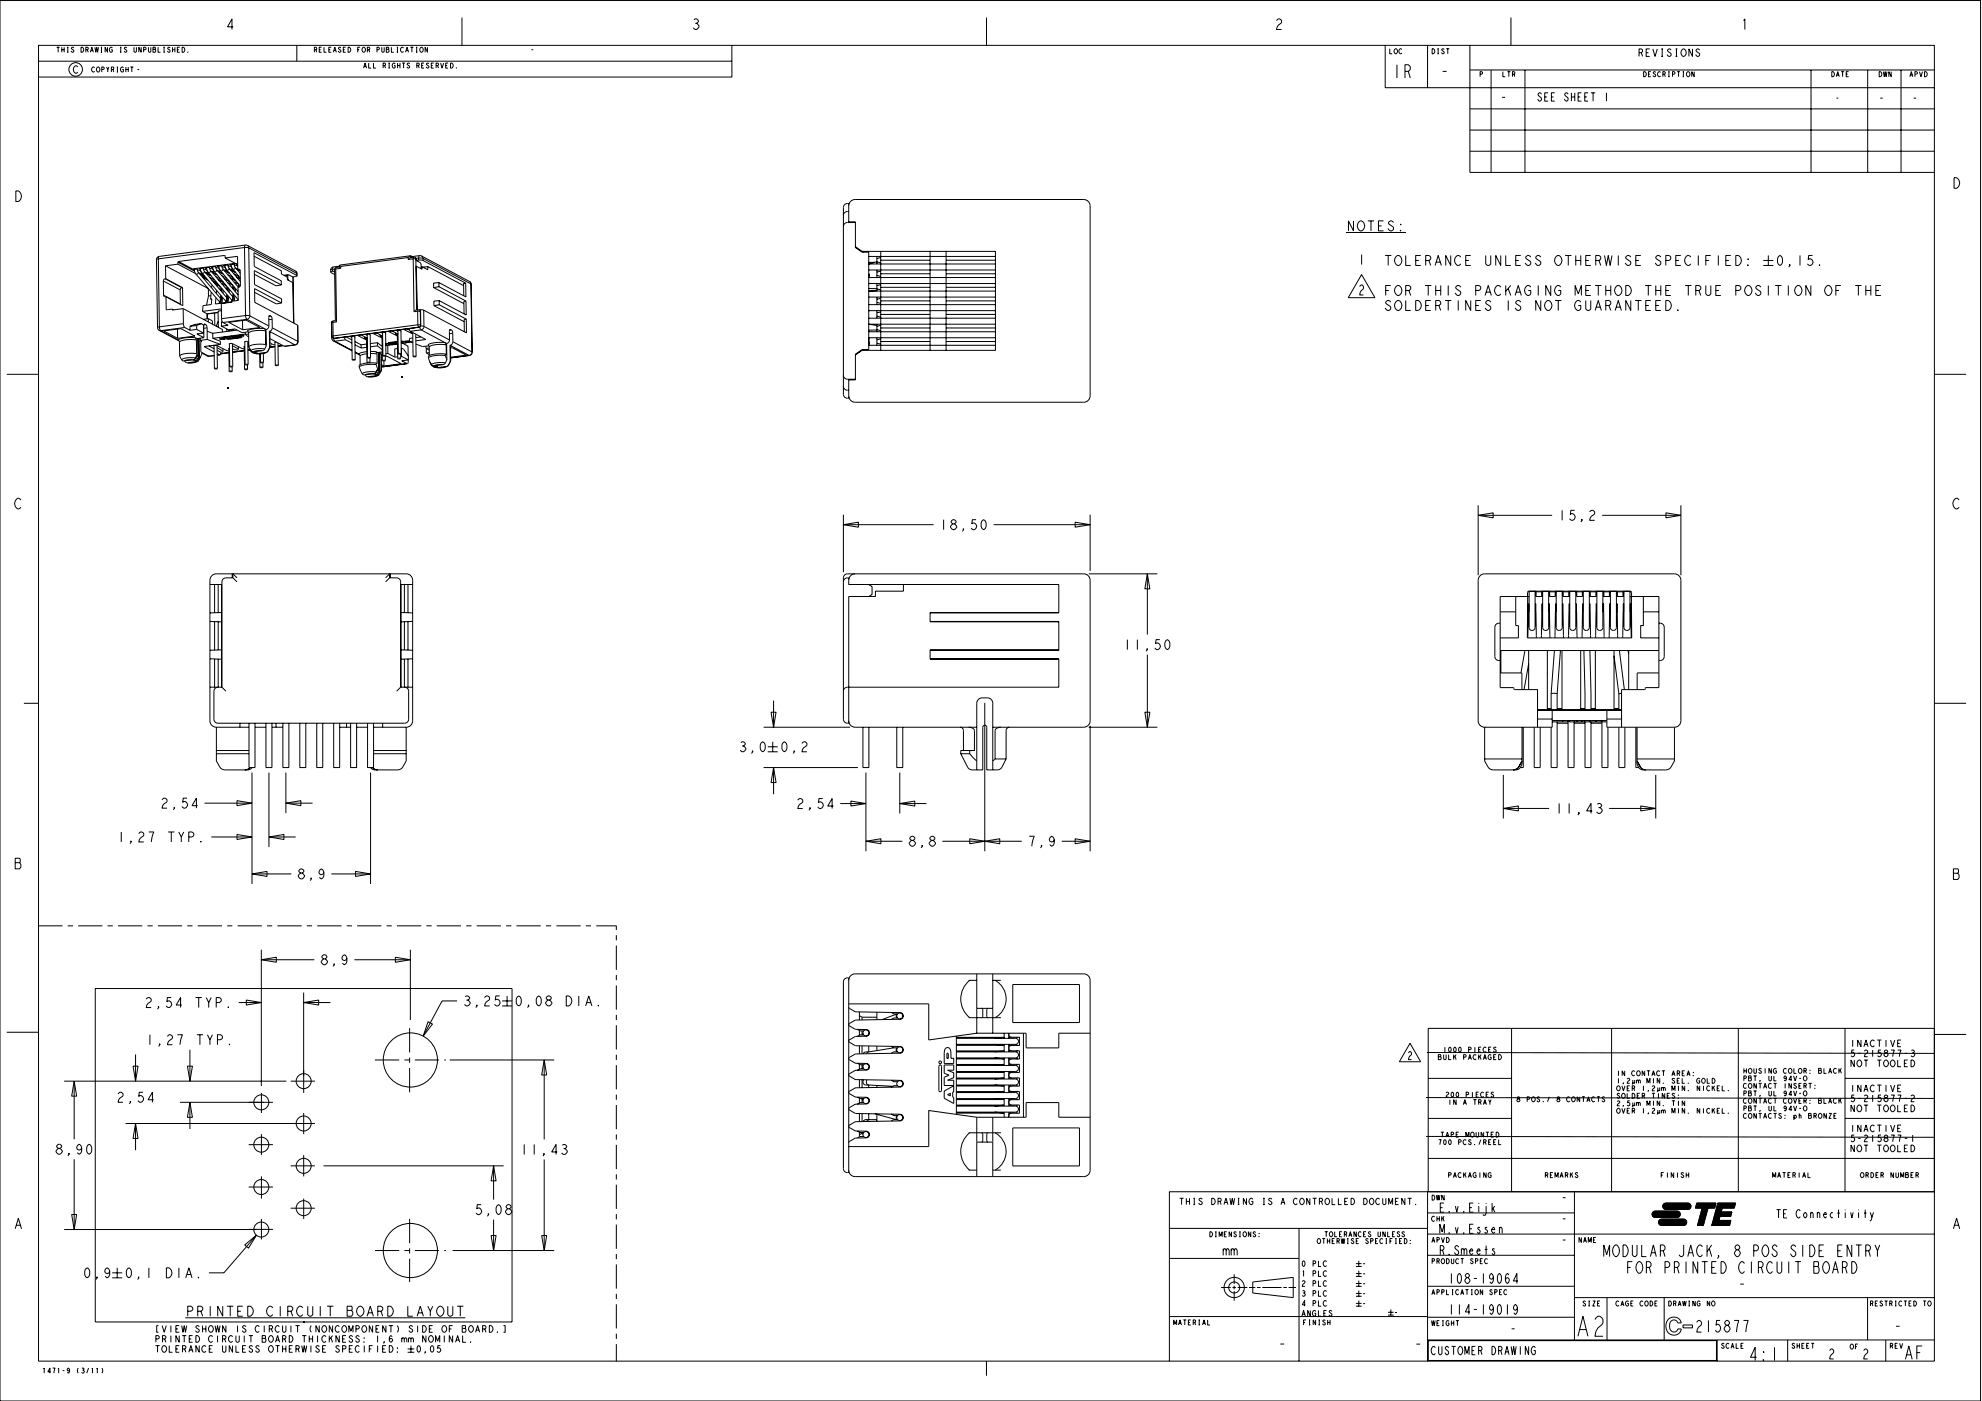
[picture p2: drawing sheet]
<svg xmlns="http://www.w3.org/2000/svg" width="594mm" height="420mm" viewBox="0 0 594 420" stroke-linecap="round" stroke-linejoin="round" font-family="sans-serif">
<g fill="none" stroke="#000" stroke-width=".3">
<path d="M0 .2h594v420h-594zM11.6 13.6h568.5v394.6h-568.5zM11.6 18.4h207.9M17 14.2h.9M17.4 14.2v1.5M18.5 14.2v1.5M18.5 14.9h.7M19.2 14.2v1.5M20.2 14.2h.3M20.2 15.7h.3M20.3 14.2v1.5M22.1 14.4l-.2-.2-.5 .2 .7 .8-.1 .3-.3 .2-.4-.4"/>
<path d="M24.3 14.2a.76 .76 0 0 1 .8 .7 .76 .76 0 0 1-.8 .8zM25.7 14.9l.7-.1v-.5l-.7-.1v1.5M26.2 14.9l.3 .8M27.1 15.7l.5-1.5 .4 1.5M27.3 15.2h.5M28.5 14.2l.2 1.5 .3-1.5 .3 1.5 .2-1.5M30.3 14.2h.3M30.3 15.7h.3M30.4 14.2v1.5M32.2 14.2v1.5l-.7-1.5v1.5M33.7 14.4l-.3-.2a.77 .77 0 0 0-.6 .7 .77 .77 0 0 0 .6 .8l.3-.3v-.5h-.4M36 14.2h.4"/>
<path d="M36 15.7h.4M36.2 14.2v1.5M38 14.4l-.3-.2-.4 .2 .7 .8-.1 .3-.3 .2-.4-.4M40.2 14.2v1.2l.3 .3 .4-.3v-1.2M42.4 14.2v1.5l-.8-1.5v1.5M43.1 14.9l.6-.1v-.5l-.6-.1v1.5M44.5 14.2v1.2l.3 .3 .4-.3v-1.2M45.9 14.2l.7 .1 .1 1.1-.2 .3h-.6zM45.9 14.8h.6M47.4 14.2v1.5h.7M49 14.2h.4M49 15.7h.4"/>
<path d="M49.2 14.2v1.5M51 14.4l-.3-.2-.4 .2 .7 .8-.1 .3-.3 .2-.4-.4M51.7 14.2v1.5M51.7 14.9h.8M52.5 14.2v1.5M53.2 14.9h.4M53.9 14.2h-.7v1.5h.7M54.6 14.2a.76 .76 0 0 1 .8 .7 .76 .76 0 0 1-.8 .8zM56.3 15.5l.1 .2zM69.9 8h-1.6l1.3-2.3v3.1M89 13.6v4.8M94.3 14.9l.6-.1v-.5l-.6-.1v1.5"/>
<path d="M94.7 14.9l.3 .8M95.7 14.9h.5M96.5 14.2h-.8v1.5h.8M97.2 14.2v1.5h.7M98.6 14.9h.5M99.3 14.2h-.7v1.5h.7M100 15.7l.4-1.5 .5 1.5M100.2 15.2h.5M102.2 14.4l-.2-.2-.5 .2 .7 .8-.1 .3-.3 .2-.4-.4M103 14.9h.4M103.7 14.2h-.7v1.5h.7M104.4 14.2a.76 .76 0 0 1 .8 .7 .76 .76 0 0 1-.8 .8z"/>
<path d="M107.3 14.9h.4M108 14.2h-.7v1.5M108.8 14.3l.2-.1a.77 .77 0 0 1 .6 .7 .77 .77 0 0 1-.6 .8l-.5-.8zM109.2 19.9h.6M110.2 14.9l.6-.1v-.5l-.6-.1v1.5M110.6 18.9v1.5h.7M110.6 14.9l.3 .8M112 18.9v1.5h.7M113.1 14.9l.6-.1v-.5l-.6-.1v1.5M114.5 14.2v1.2l.3 .3 .4-.3v-1.2M114.9 19.7l.6-.2v-.5l-.6-.1v1.5M115.4 19.7l.2 .7"/>
<path d="M115.9 14.2l.7 .1 .1 1.1-.2 .3h-.6zM115.9 14.8h.6M116.5 18.9h.4M116.7 18.9v1.5M117.4 14.2v1.5h.7M118.5 19.2l-.3-.3a.77 .77 0 0 0-.6 .8 .77 .77 0 0 0 .6 .7l.3-.2v-.5h-.3M119 14.2h.4M119 15.7h.4M119.2 14.2v1.5M119.2 18.9v1.5M119.2 19.7h.8M120 18.9v1.5"/>
<path d="M120.6 18.9h.9M121 14.4l-.3-.2a.77 .77 0 0 0-.6 .7 .77 .77 0 0 0 .6 .8l.3-.3M121 18.9v1.5M121.6 15.7l.5-1.5 .4 1.5M121.8 15.2h.6M122.8 19.2l-.2-.3-.5 .3 .7 .7v.4l-.4 .1-.4-.4M123.1 14.2h.9M123.5 14.2v1.5M124.8 14.2h.4M124.8 15.7h.4M125 14.2v1.5M125 19.7l.6-.2v-.5l-.6-.1v1.5"/>
<path d="M125.5 19.7l.2 .7M126.1 14.3l.2-.1a.77 .77 0 0 1 .7 .7 .77 .77 0 0 1-.7 .8l-.4-.8zM126.5 19.7h.4M127.2 18.9h-.7v1.5h.7M128.2 14.2v1.5l-.7-1.5v1.5M128.6 19.2l-.2-.3-.5 .3 .7 .7-.1 .4-.3 .1-.4-.4M129.3 19.7h.5M130.1 18.9h-.8v1.5h.8M130.8 19.7l.6-.2v-.5l-.6-.1v1.5M131.2 19.7l.3 .7M132.1 18.9l.5 1.5 .4-1.5M133.7 19.7h.4"/>
<path d="M134.4 18.9h-.7v1.5h.7M135.1 18.9a.76 .76 0 0 1 .8 .8 .76 .76 0 0 1-.8 .7zM138.6 5.3v8.3M159.4 14.9h.5M208.1 5.9l.4-.2a.79 .79 0 0 1 1 .8l-.6 .5a.88 .88 0 0 1 .5 1.4 .88 .88 0 0 1-1.5-.1M208.5 7h.4M219.5 13.6v9.5h-207.9M295.9 5.3v8.3M382.8 6.2l.6-.5h.4l.6 .5a1.22 1.22 0 0 1-1 1.3l-.5 1.3h1.5M415.4 13.6v12.7h164.7M416.8 14.6v1.5h.7M418.3 14.7l.2-.1a.78 .78 0 0 1 .7 .8 .78 .78 0 0 1-.7 .7l-.4-.7z"/>
<path d="M419 19.4v4M420.4 14.9l-.2-.3a.77 .77 0 0 0-.7 .8 .77 .77 0 0 0 .7 .7l.2-.2M428.1 13.6v12.7M429.5 14.6a.76 .76 0 0 1 .8 .8 .76 .76 0 0 1-.8 .7zM431.1 16.1h.4M431.1 14.6h.4M431.3 14.6v1.5M433.1 14.9l-.2-.3-.5 .3 .7 .7-.1 .4-.3 .1-.4-.3M433.8 14.6h.9M434.2 14.6v1.5M440.8 13.6v38.1h139.3M453.2 5.3v8.3"/>
<path d="M491.6 15.8l.9-.2v-.7l-.9-.2v2.2M492.2 15.8l.4 1.1M493.7 15.8h.7M494.8 14.7h-1.1v2.2h1.1M495.7 14.7l.7 2.2 .6-2.2M498.2 14.7h.6M498.3 16.9h.5M498.5 14.7v2.2M501.2 15l-.4-.3-.7 .3 .2 .4 .9 .8-.1 .5-.6 .2-.5-.5M502.5 14.7h.6M502.5 16.9h.6M502.8 14.7v2.2"/>
<path d="M504.5 14.9l.3-.2a1.14 1.14 0 0 1 .9 1.1 1.14 1.14 0 0 1-.9 1.1l-.3-.2a1.3 1.3 0 0 1 0-1.8zM507.6 14.7v2.2l-1.1-2.2v2.2M509.7 15l-.4-.3-.6 .3 .1 .4 .9 .8-.1 .5-.5 .2-.6-.5M522.9 6.2l.4-.5v3.1M23.3 20.1l-.4-.4a1.14 1.14 0 0 0-.9 1.1 1.14 1.14 0 0 0 .9 1.2l.4-.4M28.4 20.3l-.3-.2a.77 .77 0 0 0-.6 .7 .77 .77 0 0 0 .6 .8l.3-.2M29.2 20.2l.1-.1a.77 .77 0 0 1 .7 .7 .77 .77 0 0 1-.7 .8l-.4-.8zM30.5 20.8l.7-.1v-.5l-.7-.1v1.5M32 20.1l.3 .7v.8M32.7 20.1l-.4 .7M33.4 20.8l.6-.1v-.5l-.6-.1v1.5M33.9 20.8l.2 .8"/>
<path d="M35 20.1h.4M35 21.6h.4M35.2 20.1v1.5M37 20.3l-.3-.2a.77 .77 0 0 0-.6 .7 .77 .77 0 0 0 .6 .8l.3-.2v-.6h-.3M37.7 20.1v1.5M37.7 20.8h.8M38.5 20.1v1.5M39.1 20.1h.9M39.5 20.1v1.5M41.2 20.8h.5M109 20.4l.5-1.5 .4 1.5M116.5 20.4h.4"/>
<path d="M136.8 20.3l.1 .1zM421.4 21.4h1l.6-.7v-.6l-.6-.7h-1v4M422.4 21.4l.6 2M432.7 21.4h1.2M440.8 32.7h139.3M440.8 39h139.3M440.8 21h139.3M443.9 22.3l.6-.2v-.5l-.6-.1v1.5M447.2 21v30.7M450.5 29.2h.9M450.7 21.5v1.5h.7M452.1 21.5h.9"/>
<path d="M452.5 21.5v1.5M453.6 22.3l.6-.2v-.5l-.6-.1v1.5M454.1 22.3l.2 .7M457.4 21v30.7M462.3 28.2l-.4-.4-.6 .4 .1 .5 .9 .8-.1 .6-.5 .2-.5-.6M463.3 29.1h.6M464.3 27.8h-1v2.5h1M465.3 29.1h.6M466.3 27.8h-1v2.5h1M470.3 28.2l-.4-.4-.6 .4 .1 .5 .9 .8-.1 .6-.5 .2-.5-.6M471.3 29.1h1M471.3 27.8v2.5"/>
<path d="M472.3 27.8v2.5M473.3 29.1h.6M474.3 27.8h-1v2.5h1M475.3 29.1h.6M476.3 27.8h-1v2.5h1M477.2 27.8h1.2M477.8 27.8v2.5M481.8 27.8v2.5M493 21.5a.76 .76 0 0 1 .8 .8 .76 .76 0 0 1-.8 .7zM494.4 22.3h.4M495.1 21.5h-.7v1.5h.7M496.6 21.7l-.3-.2-.5 .2 .8 .8-.1 .4-.4 .1-.4-.4"/>
<path d="M498 21.7l-.3-.2a.77 .77 0 0 0-.6 .8 .77 .77 0 0 0 .6 .7l.3-.2M498.7 22.3l.7-.2v-.5l-.7-.1v1.5M499.2 22.3l.3 .7M500.3 21.5h.4M500.3 23h.4M500.5 21.5v1.5M501.6 22.3l.6-.2v-.5l-.6-.1v1.5M503 21.5h.9M503.4 21.5v1.5M504.7 21.5h.3M504.7 23h.3M504.9 21.5v1.5"/>
<path d="M506 21.6l.2-.1a.77 .77 0 0 1 .6 .8 .77 .77 0 0 1-.6 .7l-.4-.7zM508.1 21.5v1.5l-.7-1.5v1.5M543.2 21v30.7M549.4 21.5a.76 .76 0 0 1 .8 .7 .76 .76 0 0 1-.8 .8zM550.7 23l.5-1.5 .4 1.5M550.8 29.4h.5M550.9 22.5h.5M552.2 21.5h.9M552.6 21.5v1.5M553.7 22.3h.5M554.4 21.5h-.7v1.5h.7M560.1 21v30.7"/>
<path d="M563.6 21.5a.76 .76 0 0 1 .8 .8 .76 .76 0 0 1-.8 .7zM563.9 29.4h.8M564.9 21.5l.2 1.5 .3-1.5 .3 1.5 .2-1.5M567.2 21.5v1.5l-.7-1.5v1.5M570.1 21v30.7M572.8 23l.4-1.5 .5 1.5M573 22.5h.5M573.9 29.4h.8M574.3 22.3l.7-.2v-.5l-.7-.1v1.5M575.7 21.5l.4 1.5 .5-1.5M577.2 21.5a.76 .76 0 0 1 .8 .8 .76 .76 0 0 1-.8 .7zM4.7 57.3a1.59 1.59 0 0 1 1.7 1.5 1.59 1.59 0 0 1-1.6 1.6z"/>
<path d="M440.8 45.4h139.3M586 53.3a1.59 1.59 0 0 1 1.7 1.6 1.59 1.59 0 0 1-1.7 1.6zM46.9 77.9l.3 20.4M47.5 77.6l-.6 .3M47.5 77.6l.3 20.4M47.7 76.9l-.2 .7M47.8 76.9h.1M47.8 76.9a.96 .96 0 0 0-.9 1M49.6 79.7l.1 3.9M49.6 79.7l12.8 6.8M53.4 78.6l4.9 2.7M53.4 78.6v.6"/>
<path d="M53.4 79.2l5.3 2.8M53.4 79.2l-3.8 .5M53.5 78.4l-.1 .2M53.5 78.4l4.2 2.3M65.6 79.8l.5 1.4M66.5 79.8l.3 .8M67.3 76.6l.2 .8M67.3 76.6l.2 .1M67.3 76.6l-13.8 1.8M67.5 79.6l.4 1.3M67.5 77.4l3.7-.5 .1 3.8M67.5 77.4l3.8 2"/>
<path d="M68.4 79.6l.2 .7M68.7 79.8h-.3M68.7 79.8h.7M68.7 79.8l-.5-.3-1.1 .1 .4 .3M69.2 79.8l.6 .9M69.3 79.3l.5 1.4M70.2 79.3l.3 .8M70.5 79.5l-.2 .1M70.6 79l-12.9 1.7M70.6 79.6h.6M70.6 79.6l-.5-.4-1.2 .2 .4 .2M70.8 79.1l.4 .3"/>
<path d="M71.1 79.6l.2 .3M71.2 79.3v.2M71.2 79.6h.1M71.2 79.5l.1 .3M73.3 74.2l1.3 .1M73.3 74.2l.3 20.4M73.3 74.2l-25.8 3.4M73.6 73.5l.6 .1M73.6 73.5l-.3 .7M73.6 73.5l-25.8 3.4M74.2 73.6l.4 .7M74.2 73.6l14.4 7.7"/>
<path d="M74.6 74.3l.3 20.4M74.6 74.3l14.4 7.7M76.2 76.8l8.2 4.4v1l1.8 .9v.8l1.7 .9M101.8 79.5l.4 .4M101.8 79.5v.6M101.8 79.8l-1.8 .3M102.2 79.9v.6M122.4 77.2v.6M122.4 77.2l-20.2 2.7M123.1 76.7l-21.3 2.8M123.1 76.7h.1M123.1 76.7l-.7 .5"/>
<path d="M123.2 76.7v.6M123.2 76.7l.4 .3M123.7 76.9l-.3 .3M123.9 77.6l.8 .1M123.9 77.6l-1.5 .2M123.9 77.6l.3 15.9M124.1 77.2h.4M124.1 77.2l-1.1 .1-.6 .5M124.1 77.2l-.2 .4M124.5 77.2l.1 .1M124.5 77.2v.1M124.5 77.3l.3 .4"/>
<path d="M124.6 77.3l.1 .4M124.7 77.7l.3 15.2M124.7 77.7h.1M124.8 77.7v.4M124.8 78.1l1.3 .7 .2 .4v1.1l-.2 .2M124.8 79.9l.2 13zM124.9 79.8l1.7 .9-.1-.7M125.6 77.4l1.2 .1M125.6 77.4l-.9 .1M125.6 77.4v.6M125.6 78l1.2 .1M125.6 78l-.8 .1"/>
<path d="M125.8 76.7l.6 .1M125.8 76.7l-.2 .7M125.8 76.7l-2.1 .2M126.4 76.8l.4 .7M126.4 76.8l14.4 7.6M126.5 80h-.2M126.8 77.5v.6M126.8 77.5l14.4 7.7M126.8 78.1l12.9 6.8M128.3 79.9v1l-1.8-.9M128.3 79.9l-1.4 .2M128.3 79.9l10.7 5.8"/>
<path d="M254.5 66.7v-5a1.92 1.92 0 0 1 2-1.9h68.5a1.92 1.92 0 0 1 1.9 1.9v57a1.92 1.92 0 0 1-1.9 1.9h-68.5a1.92 1.92 0 0 1-2-1.9v-5M254.5 61.6v-.6h-.4a1.2 1.2 0 0 0-1.2 1.2v56a1.28 1.28 0 0 0 1.6 1.2v-.6M254.5 63.4h-.4a1.2 1.2 0 0 0-1.2 1.2M254.5 66.5h2v7.7l2 1.4h2v29.2h-2l-2 1.4v7.7h-2M256.5 66.7h-2.4a1.2 1.2 0 0 0-1.2 1.2M256.5 74l2 1.4h40v29.7h-40l-2 1.4M257.7 74.8v.3M258.8 75.4v.2M259 75.4l-.1 .2M260.5 76.9h38M262.4 78.7h-1.9M263 78.5l-2.5 .7h38"/>
<path d="M263 76.9v2.3M263 78.5l1.1 .3M264.1 75.4v29.7M264.1 78h14.8M264.1 77.2l-1.1 .3M278.9 75.4v29.7M283.7 75.4v29.7M283.7 78h14.8M403.7 69.7h18M405.9 66.2v3l-1.5-3v3M407.6 66.5a.89 .89 0 0 1 .9-.2 .89 .89 0 0 1 .6 .7 1.52 1.52 0 0 1-1.1 2.2l-.4-.2a1.68 1.68 0 0 1 0-2.5zM408.4 76.3v3"/>
<path d="M410.2 66.2h1.9M411.2 66.2v3M413.4 67.7h1M414.9 66.2h-1.5v3h1.5M415.4 76.6h1.9M416.3 76.6v3M417.9 66.7l-.5-.5a.77 .77 0 0 0-1 .8l.6 .5a1.01 1.01 0 0 1 .7 1.5l-.7 .2-.8-.7M418.8 76.9l.4-.3a1.51 1.51 0 0 1 1.3 1.5 1.51 1.51 0 0 1-1.3 1.5l-.4-.2a1.67 1.67 0 0 1 0-2.5zM420 69l.2 .2h-.2zM420 67.2h.2v.3zM421.6 76.6v3h1.5M424.6 78.1h.9"/>
<path d="M426.1 76.6h-1.5v3h1.5M427.6 78.1h.9l.4-.2 .2-.3-.2-.7-.4-.3h-.9v3M428.5 78.1l.6 1.5M430.4 79.6l.9-3 1 3M430.8 78.6h1.1M435.1 76.6v3l-1.5-3v3M438.1 77.1l-.6-.5a1.51 1.51 0 0 0-1.3 1.5 1.51 1.51 0 0 0 1.3 1.5l.6-.5M439.6 78.1h.9M441.1 76.6h-1.5v3h1.5M445.6 76.6v2.5l.6 .5h.3l.6-.5v-2.5M450.1 76.6v3l-1.5-3v3M451.6 76.6v3h1.5"/>
<path d="M454.6 78.1h.9M456.1 76.6h-1.5v3h1.5M459.1 77.1l-.6-.5a.77 .77 0 0 0-.9 .8l.6 .5a1.01 1.01 0 0 1 .7 1.5l-.7 .2-.8-.7M462.1 77.1l-.6-.5a.77 .77 0 0 0-.9 .8l.6 .5a1.01 1.01 0 0 1 .7 1.5l-.7 .2-.8-.7M466.8 76.9l.4-.3a1.51 1.51 0 0 1 1.3 1.5 1.51 1.51 0 0 1-1.3 1.5l-.4-.2a1.67 1.67 0 0 1 0-2.5zM469.4 76.6h1.9M470.3 76.6v3M472.6 78.1h1.5M472.6 76.6v3M474.1 76.6v3M475.6 78.1h.9M477.1 76.6h-1.5v3h1.5"/>
<path d="M478.6 78.1h.9l.4-.2 .2-.3-.2-.7-.4-.3h-.9v3M479.5 78.1l.6 1.5M481.2 76.6l.6 3 .5-3 .6 3 .6-3M485.3 76.6v3M489.1 77.1l-.6-.5a.77 .77 0 0 0-.9 .8l.6 .5a1.01 1.01 0 0 1 .7 1.5l-.7 .2-.8-.7M490.6 78.1h.9M492.1 76.6h-1.5v3h1.5M498.1 77.1l-.6-.5a.78 .78 0 0 0-.9 .8l.6 .5a1.01 1.01 0 0 1 .7 1.5l-.7 .2-.8-.7M499.6 78.1h.9l.4-.2 .2-.3-.2-.7-.4-.3h-.9v3M502.6 78.1h.9M504.1 76.6h-1.5v3h1.5M507.1 77.1l-.6-.5a1.51 1.51 0 0 0-1.3 1.5 1.51 1.51 0 0 0 1.3 1.5l.6-.5"/>
<path d="M509.3 76.6v3M511.6 78.1h.9M513.1 76.6h-1.5v3M515.3 76.6v3M517.6 78.1h.9M519.1 76.6h-1.5v3h1.5M520.6 76.6a1.51 1.51 0 0 1 1.7 1.5 1.51 1.51 0 0 1-1.7 1.5zM524.2 79.4l.1 .2h-.1zM524.2 77.6h.1v.3zM528.8 78.1h3M528.8 79.6h3M530.3 76.6v3"/>
<path d="M533.5 76.9l.3-.3 .4 .3a1.84 1.84 0 0 1-.4 2.7l-.3-.2a1.99 1.99 0 0 1 0-2.5zM536.8 79.6l-.1-.2 .1 .2-.3 .5M539.8 76.6v3M543.6 76.6h-1.1l-.2 1.3a.94 .94 0 0 1 1.2 .1 .94 .94 0 0 1 0 1.2 .94 .94 0 0 1-1.2 .2l-.2-.3M545.7 79.4l.1 .2h-.1zM47.2 98.3l.6 .8M47.8 99.1l5.9 3.1M47.8 99.1l.4 .1M47.8 98l-.6 .3M47.8 98l.4 1.2M48.2 99.2l5.3 2.8M49 84.3l5 2.6"/>
<path d="M49 84.3l.1 4.2M49.1 88.5l.2 .5h.5M49.1 88.5l5 2.7M49.1 99.2l5.1-.6 4.2 2.2-5.1 .7zM49.5 83.6l-.3 .2-.2 .5M49.5 83.6l5.1 2.7M49.7 83.6l5 2.7M49.7 83.6h-.2M49.8 89v3.9l1.9-.2M51.7 92.7v.1M51.7 92.7l.4 .2M51.7 92.8l.3 .1"/>
<path d="M51.7 92.8v.1M51.7 92.9l.2 .1M53.2 98.7l.1 2.8M54 86.9l.1 4.3M54.1 91.2v.1M54.6 86.3l-.4 .2-.2 .4M54.7 86.3l.1 5.4-5-2.7M54.7 86.3h-.1M54.9 92.6l-3.2 .3M54.9 92.6l.1 4.5M54.9 92.6l11.8 6.2v.8M55 97.1l.4 1.1"/>
<path d="M55 97.1l-7.2 .9M55.4 98.2l-7.2 1M55.4 98.2l1.6 .9M57 97.9v1.2M57.7 80.7l.6 .4M58.2 80.8l.5 1.3M58.3 81l-.3-.2 1-.1 .5 .3M58.7 82.1l6.9 8.2 .3 .1M59 97.6v1.2M59 97.6l-2 .3M59 98.8l2 1.1M59 98.8l-2 .3"/>
<path d="M59.1 80.8l.3 .7M59.4 81.5l-.1 .6h-.6M59.4 81.5l6.7 8M59.5 81h-.3M59.5 81l.5 .1M59.7 81.8l.1 .2M59.8 82l1.6 .8M60 82.2l1.8 1.2M60 81.1l.6 .8M60.1 80.5l.5 1.4M60.1 81l-.1 .1M60.3 97.1l.7 .3v2.5"/>
<path d="M60.3 97.1l-2 .2-1.3 .6M60.3 97.1l-1.3 .5M60.6 81.9h.1M60.6 81.9l-.8 .1M60.6 81.9l6.9 8.1 .4 .1M60.7 82.4l.7 .5M60.7 93.4l1.5 .7M60.8 83.2l1.6 .8M61 80.5l.3 .8M61 99.9l-1.9 .2 2.1 1.2M61.3 81.3l-.2 .6h-.5M61.3 81.3l6.7 7.9"/>
<path d="M61.3 80.8h-.3M61.3 80.8h.7M61.3 80.8l-.5-.4-1.1 .2 .4 .3M61.4 97.2l-.3 .5 .1 3.6M61.4 97.2h-.2M61.4 97.2l.4 .2M61.5 81.6l.2 .2M61.7 81.8l1.5 .8M61.8 81.9l1.5 .8M61.8 97.4l.3 .9M61.8 97.4h-.7M61.9 80.8l.5 .9"/>
<path d="M61.9 80.3l.1 .4M62 80.8h.1M62 80.7l.4 .9M62.1 98.3l-1 .2M62.1 98.3l.1 3.5M62.1 99.3l1.7 .7M62.2 94.1l-.1 1.5M62.2 94.1h.1M62.4 81.7h.1M62.4 81.7l-.7 .1M62.4 81.6l6.9 8.2 .3 .1M62.5 95.6v1"/>
<path d="M62.5 95.6l1.2 .6v1M62.5 95.6l-1.5 .2M62.5 86.6v2.2M62.5 88.8l-.6 2.7M62.8 83.1l1.5 .8M62.8 80.3l.3 .8M63.1 81.1l-.1 .5h-.6M63.1 81.1l6.7 7.9M63.2 89.7l.3-.1-.1 1.7-2.5 .4-.2 1.7M63.2 89.7l.3 .2M63.2 80.5h-.3M63.2 88.7l-.7 .1"/>
<path d="M63.3 81.4l.2 .1M63.3 87.6l-.1 2.1M63.5 84l1.6 .8M63.5 81.5l1.5 .8M63.6 81.7l1.6 .8M63.7 80.6l.5 .8M63.8 85.7h-.3v.6M63.8 80.1v.4M63.8 100v1.5M63.8 80.6h.1M63.8 80.5l.5 .9M63.9 80.5l-.6 .1-.6-.4-1.1 .2 .4 .2"/>
<path d="M63.9 84.4l1.8 1.1h-.4M64.2 81.4l.1 .1M64.2 81.4l-.7 .1M64.3 81.4l6.8 8.1 .3 .1M64.4 93.9v3.7M64.4 85l.7 .5M64.5 85.2l.6 .3M64.6 82.8l1.6 .9M64.7 80.1l.2 .7M64.8 89.3l-.2 1.9 5-.7M64.9 80.8l-.1 .6h-.5M64.9 80.8l6.5 7.7"/>
<path d="M65 87.1l-.1 .9M65 80.3h-.3M65 80.3h.7M65 80.3l-.5-.3-1.1 .1 .4 .3M65.1 85.5v.4M65.1 85.5l.9 .4v.9M65.1 85.5h-.3M65.2 81.1l.2 .2M65.3 83.7l1.6 .9M65.4 81.3l1.5 .8M65.4 93.7l-3.2 .4M65.4 81.4l1.6 .9"/>
<path d="M65.4 96.3l-.5 1.5M65.5 83.9l1.6 .8M65.5 80.3l.6 .9M65.9 90.4l-.2 .6M65.9 85.8h.1M66 86.8l.3 .3M66 90.3l-.1 .1M66.1 81.2h.1M66.1 81.2l-.7 .1M66.1 81.2l5.3 6.2M66.1 89.2v.2M66.2 88.5l-.2 2.5"/>
<path d="M66.3 89.7l-.1 1.3zM66.3 86.8h-.3M66.3 88.7v1M66.4 88.7l-.1 1M66.4 86.3l-.1 1M66.4 92.6l-5.7 .8M66.4 93.2l-1 .1 .1 4.9M66.4 96.6v1.2M66.4 97.8l2.1 1.1 2-.3 2.1 1.2 1.9-.3M66.4 95.6l.5 1.1M66.4 82.6l1.6 .8M66.5 87.5l.1-.9-.1 .9"/>
<path d="M66.5 85.1l.2 .1M66.7 85.3h.4M66.7 96.5l-.3 .1M66.7 85.3h.1M66.7 85.2v.1M66.7 85.2h-.1M66.7 96.6h-.3M66.7 89.2l-.1 1.7M66.8 80.6l-.1 .5-.6 .1M66.8 80.6l4.7 5.5M66.9 80l-.3 .1M66.9 96.7l1.5 .9-2 .2"/>
<path d="M66.9 80l.6 .1M66.9 80l-.5-.3-1.2 .2 .5 .2M67 87l-.1 .9M67 80.9l.2 .1M67.1 85.3v.5M67.1 85.3l.7 .3v1M67.2 83.5l1.6 .8M67.2 81l1.5 .8M67.3 85l-.6 .2M67.3 81.2l1.6 .8M67.3 83.6l1.6 .9M67.4 80.1l.5 .8"/>
<path d="M67.5 85.2v.3M67.6 85.4v.2M67.6 85.5h.1M67.7 90.1l-.1 .7M67.8 86.6l.4 .2M67.9 80.9l.1 .1M67.9 80.9l-.7 .1M67.9 80.9l4.1 4.9M68 89l-.1 .2M68 98.7v.7M68 88.3l-.2 2.4M68.2 86.5l-.4 .1"/>
<path d="M68.2 88.5l-.2 2.2zM68.2 86.1l-.1 .9M68.3 82.4l1.6 .8M68.3 84.8l.2 .1M68.4 86.3l-.1 .9M68.5 85l.5 .1M68.5 85h.1M68.5 84.9v.1M68.5 84.9l-.1 .1M68.6 96.7l5.1-.7 4.2 2.2-5.1 .7zM68.6 88.9l-.2 1.8M68.6 98.9v.4"/>
<path d="M68.6 80.3l-.1 .6h-.6M68.6 80.3l3.5 4.1M68.8 98.9l-.1 .4M68.8 99.2v.1M68.8 86.8l-.1 .9M68.9 98.9l-.1 .3M68.9 80.6l.2 .2M69 85.1l-.1 .4M69 85.1l.7 .3v.9M69 83.2l1.6 .9M69.1 80.8l1.5 .8M69.1 80.9l1.6 .9"/>
<path d="M69.1 84.7l-.6 .2M69.2 83.4l1.6 .8M69.3 84.9v.3M69.5 85.2v.1M69.6 89.9l-.2 .6M69.6 90.5l-3.2 .5v4.6M69.6 99.2h-.8M69.7 90.3l-.1 .2M69.7 86.3l.3 .3M69.7 89.8l-.1 .1M69.8 80.7l-.7 .1M69.8 80.7h.1"/>
<path d="M69.8 80.7l2.3 2.7M69.8 98.7l-.1 .5M69.8 88.7v.2M69.9 88l-.2 2.3M70 89.2l-.1 1.1M70 86.3h-.3M70 98.7v.4M70.1 88.3l-.1 .9zM70.1 85.8l-.1 1M70.1 82.1l1.6 .9M70.2 84.6l.2 .1M70.3 86.1l-.1 .9z"/>
<path d="M70.4 84.8h.4M70.4 84.8h.1M70.4 84.8h-.1M70.4 84.7v.1M70.4 84.7h-.1M70.4 88.7l-.1 1.5M70.5 80.1l-.1 .5-.6 .1M70.5 80.1l1.5 1.9M70.7 86.5l-.1 1M70.7 80.4l.2 .2M70.8 84.8v.5M70.8 84.8l.7 .4"/>
<path d="M70.9 83l1.2 .6M70.9 80.6l1.1 .6-.7-.5M71 80.7l1 .5M71 84.5l-.6 .2M71 83.2l1.1 .5M71.1 99l-7.3 1M71.1 84.7l.1 .3M71.3 80.5l-.4 .1M71.3 84.9v.2M71.4 89.6l-.1 .5M71.5 80.7l.5 .5 .1 4.3-.1 .4-.4 .2M71.5 80.7l.5 .3"/>
<path d="M71.5 80.7h-.2M71.5 85.1v1M71.5 86.1h.1M71.6 86.1l-.2 .1v3.9l-1.7 .2M71.8 86.1h-.3M71.9 85.6v.4M72 81.9h.1M72 84.3l.1 .1M72.7 96.1l.1 2.8M73.6 99.6v.7M73.6 94.6l.5 1.2M73.6 94.6l1.3 .1"/>
<path d="M73.6 94.6l-7.2 1M74.1 95.8l-7.2 .9M74.1 95.8l5.7 3M74.6 99.9v4.1M74.9 94.7l-.2 .7-.6 .4M74.9 94.7l5.7 3.1M76.3 82.3l6.5 3.4 1.6-.2M76.4 87.7l6.5 3.4 1.6-.2M79.6 99.2l-.1-.3a.86 .86 0 0 0-1.2-.4l-3.4 .4a.5 .5 0 0 0-.6 .3 .5 .5 0 0 0 .2 .6l.1 .1M79.6 99.2h-3.2l-1.3 .3-.5 .4M79.6 99.2l.1 4.1M79.8 98.8l.1 4.9"/>
<path d="M80.6 97.8l-.2 .7-.6 .3M80.9 94.6l-.3 .4v2.8M80.9 94.6h-.1M80.9 94.6l.4 .2M81 99.8v3l.3 .2-.2 .9M81 99.8h.1M81 99.6h.3l-.3 .2zM81.3 94.8l.3 1M81.3 94.8l-.7 .1M81.6 95.8l-1 .1M81.6 95.8l.1 2.5M81.7 98.3l-.3 .7-.6 .4"/>
<path d="M81.7 98.3l7.6 4.1M84.4 85.5l-8.1-4.4v4.2l8.1 4.3 .1 1.3M84.5 90.9l-8.2-4.3 .1 4.1 12.8 6.8M86.3 82.5l-1 .2M86.3 82.5v1.2M86.3 83.7h-.1M86.3 83.7l.2 .4M86.5 82.4l1.3 .6 1.3-.3M86.5 82.4l-.2 .1M86.5 82.4l-1.4 .2M87.9 83l.2 13.9M88.6 81.3l.5 .8"/>
<path d="M88.6 81.3l.4 .7M89 82l.1 .1M89 82v.6M89 82.6l.1 .1M89 82.6l-12.8-6.8v4.1l8.2 4.3v1.3M89.1 82.1v.6M89.2 97.5l.2 5M89.2 97.5l.1 4.9M99.2 81v.6M99.2 81.6l1.2 .7M99.5 96.8l.1 4.1M99.7 80.8l-.5 .2"/>
<path d="M99.7 80.8v.6M99.7 96.4l-.3 .1 .1 4.9M99.7 81.4l-.5 .2M99.8 96.7l-.3 .1M99.8 96.7l.1 4M100 80.1a.96 .96 0 0 0-.8 .9M100 80.1l-.3 .7M100 96.2l-.5 .6M100 96.2l-.2 .5M100.3 80.8l.3 15.3M100.4 81.3l-.7 .1M100.4 80.7l-.7 .1"/>
<path d="M100.6 96.1l-.6 .1M100.6 96.2l.3 .3M100.7 80.7l-.4 .1M100.7 80.7l.2 15.8M100.9 80.2l-.6 .6M100.9 80.2l-.2 .5M100.9 96.5l-1.1 .2M101.8 80.1l-.9 .1M101.8 80.1l.4 .4M102.2 80.5l-1.5 .2M111.8 100l2.8 1.4M112.9 99.8l1.9 1"/>
<path d="M114.2 99.7l.5 .2M114.7 99.6h.1M114.7 99.6l.1 7.1M115.2 99.5l.4 .4M115.6 99.8l.1 6.8M116.4 99.4l2.8 1.4M117.6 99.2l1.8 1.1-.4-.2M118.6 99.8v.4M118.8 99.1l.5 .2M119.3 99h.1M119.3 99l.2 7.1M119.8 98.9l.5 .3"/>
<path d="M120.2 99.2l.2 6.8M120.3 99.2v.1M121.1 98.8l2.7 1.4M122.2 98.6l.6 .4M122.7 98.6l.4 .8M123.1 99.4l4.6 2.4-3 .4M123.2 99.4v.2M123.2 99.6l.6 .3M123.4 99.5l-.2 .1M123.8 99.7l.1 7.2M125.3 93.3l.8 .1M125.3 93.3l-1.1 .2"/>
<path d="M125.3 93.3v4.1M125.3 97.4l.3 .7M125.3 97.4l.8 .1M125.3 97.4l-25.4 3.3M125.4 92.9h.4M125.4 92.9l-.6 .1-.6 .5M125.4 92.9l-.1 .4M125.6 98.1l-25.4 3.4M125.6 98.1l.1 .1M125.7 98.2l-25.4 3.3M125.8 92.9l.3 .5M125.8 92.9l1.3 .1"/>
<path d="M125.8 92.9h-.1M125.8 92.9h.1M125.9 98.1l.4 .8M126.1 93.4h.1M126.1 93.4v4.1M126.1 97.5l-.1 .4-.4 .2M126.1 97.5h.1M126.1 93.4l.1 4.1M126.1 97.8l1.1 .1M126.2 97.5l-.1 .4-.4 .3M126.3 98.9l-3.2 .5M126.3 98.9l7.6 4.1 .1 4.9"/>
<path d="M127.1 93l12.8 6.8-.1-4.1M127.1 93l.1 4.9M127.2 97.9l-.3 .7-.6 .3M127.2 97.9l7.6 4.1M130.1 86.3l9 4.8M130.1 91.7l9.1 4.8M131.6 84.7l-1.6 .2 .1 1.4M131.6 84.7v1.3M131.6 84.7l8.1 4.4v-4.2M131.6 86l-1.5 .3M131.6 86l8.2 4.3M131.7 90.2l-1.6 .1v1.4"/>
<path d="M131.7 90.2l8.1 4.3v-4.2M131.7 90.2v1.2M131.7 91.4l-1.6 .3M131.7 91.4l8.1 4.3M135.1 98.8l-.3 .5v2.7M135.1 98.8h-.2M135.1 98.8l.3 .2M135.4 99l.4 .9M135.4 99l-.6 .1M135.8 99.9l-1 .2M135.8 99.9v2.6M139.7 84.9l-.7 .1 .1 3.7"/>
<path d="M139.8 90.3l-.7 .1 .1 3.7M139.8 95.7l-.6 .1 .1 3.7M140.8 84.4l.4 .8M140.8 84.4l.5 .9M141.2 85.2l.1 .1M141.2 85.2l.3 20.3M141.3 85.3l.3 20.3M260.5 99.5h38M260.5 95.4h38M260.5 93.2h38M260.5 91.4h38M260.5 89.1h38"/>
<path d="M260.5 87.3h38M260.5 86.5l2.5 .1M260.5 85h38M260.5 83.2h38M260.5 81h38M260.5 82.3l.1 .9M260.5 82l.2 .6-.1 .5M260.7 93.2l-.1 .2M263 81v2.2M263 85v2.3M263 89.1v2.3M263 93.2v2.2"/>
<path d="M263 97.2v2.3M263 98.9l1.1 .3M263 94.8l1.1 .3M263 90.7l1.1 .3M263 87.2l-2.4 .1M263 86.7l1.1 .2M263 82.6l1.1 .3M263 99h-2.5M264.1 98.4h14.8M264.1 97.6l-1.1 .3M264.1 94.3h14.8M264.1 93.6l-1.1 .2"/>
<path d="M264.1 90.2h14.8M264.1 89.5l-1.1 .2M264.1 86.2h14.8M264.1 85.4l-1.1 .3M264.1 82.1h14.8M264.1 81.3l-1.1 .3M283.7 98.4h14.8M283.7 94.3h14.8M283.7 90.2h14.8M283.7 86.2h14.8M283.7 82.1h14.8M298.5 97.2h-37.9l2.4 .4"/>
<path d="M407.8 86l.4-.5h.3l.4 .5a1.17 1.17 0 0 1-.7 1.2l-.4 1.3h1.1M408.4 82.3l4 7h-8zM415.6 87.1h.9M417.1 85.6h-1.5v3M417.1 90.6l-.6-.5a.77 .77 0 0 0-.9 .8l.6 .5a1.01 1.01 0 0 1 .7 1.5l-.7 .2-.8-.7M418.8 85.9l.4-.3a1.51 1.51 0 0 1 1.3 1.5 1.51 1.51 0 0 1-1.3 1.5l-.4-.2a1.67 1.67 0 0 1 0-2.5zM418.8 90.4l.4-.3a1.51 1.51 0 0 1 1.3 1.5 1.51 1.51 0 0 1-1.3 1.5l-.4-.2a1.67 1.67 0 0 1 0-2.5zM421.6 87.1h.9l.4-.2 .2-.3-.2-.7-.4-.3h-.9v3M421.6 90.1v3h1.5M422.5 87.1l.6 1.5M424.6 90.1a1.51 1.51 0 0 1 1.7 1.5 1.51 1.51 0 0 1-1.7 1.5zM427.4 85.6h1.9"/>
<path d="M427.6 91.6h.9M428.3 85.6v3M429.1 90.1h-1.5v3h1.5M430.6 91.6h.9l.4-.2 .2-.3-.2-.7-.4-.3h-.9v3M430.6 87.1h1.5M430.6 85.6v3M431.5 91.6l.6 1.5M432.1 85.6v3M433.4 90.1h1.9M434.3 85.6v3M434.3 90.1v3M437.3 90.1v3"/>
<path d="M438.1 86.1l-.6-.5a.77 .77 0 0 0-.9 .8l.6 .5a1.01 1.01 0 0 1 .7 1.5l-.7 .2-.8-.7M441.1 90.1v3l-1.5-3v3M442.6 87.1h.9l.4-.2 .2-.3-.2-.7-.4-.3h-.9v3M442.6 91.6h.9M444.1 90.1h-1.5v3h1.5M445.4 88.6l.9-3 1 3M445.8 87.6h1.1M447.1 90.6l-.6-.5a.77 .77 0 0 0-.9 .8l.6 .5a1.01 1.01 0 0 1 .7 1.5l-.7 .2-.8-.7M450.1 86.1l-.6-.5a1.51 1.51 0 0 0-1.3 1.5 1.51 1.51 0 0 0 1.3 1.5l.6-.5M451.6 85.6v3M452.3 86.6l.8 2M452.3 90.1v3"/>
<path d="M453.1 85.6l-1.5 1.8M454.4 88.6l.9-3 1 3M454.8 87.6h1.1M456.1 90.6l-.6-.5a.77 .77 0 0 0-.9 .8l.6 .5a1.01 1.01 0 0 1 .7 1.5l-.7 .2-.8-.7M459.1 86.1l-.6-.5a1.51 1.51 0 0 0-1.3 1.5 1.51 1.51 0 0 0 1.3 1.5l.6-.5v-1h-.8M461.3 85.6v3M462.1 90.1v3l-1.5-3v3M463.8 90.4l.4-.3a1.51 1.51 0 0 1 1.3 1.5 1.51 1.51 0 0 1-1.3 1.5l-.4-.2a1.67 1.67 0 0 1 0-2.5zM465.1 85.6v3l-1.5-3v3M466.4 90.1h1.9M467.3 90.1v3M468.1 86.1l-.2-.2a.89 .89 0 0 0-.9-.2 .89 .89 0 0 0-.6 .7 1.52 1.52 0 0 0 1.1 2.2l.6-.5v-1h-.8"/>
<path d="M472.4 88.6v-3l.9 2.5 1-2.5v3M474.1 90.6l-.6-.5a1.51 1.51 0 0 0-1.3 1.5 1.51 1.51 0 0 0 1.3 1.5l.6-.5v-1h-.8M475.6 90.1v2.5l.6 .5h.3l.6-.5v-2.5M475.6 87.1h.9M477.1 85.6h-1.5v3h1.5M478.4 93.1l.9-3 1 3M478.4 85.6h1.9M478.8 92.1h1.1M479.3 85.6v3M481.6 91.6h.9l.4-.2 .2-.3-.2-.7-.4-.3h-.9v3M481.6 87.1h1.5M481.6 85.6v3"/>
<path d="M482.5 91.6l.6 1.5M483.1 85.6v3M484.4 93.1l.9-3 1 3M484.8 85.9l.4-.3a1.51 1.51 0 0 1 1.3 1.5 1.51 1.51 0 0 1-1.3 1.5l-.4-.2a1.67 1.67 0 0 1 0-2.5zM484.8 92.1h1.1M487.6 85.6a1.51 1.51 0 0 1 1.7 1.5 1.51 1.51 0 0 1-1.7 1.5zM489.1 90.1v3l-1.5-3v3M490.4 90.1h1.9M491.3 90.1v3M493.4 85.6h1.9M493.6 91.6h.9M494.3 85.6v3"/>
<path d="M495.1 90.1h-1.5v3h1.5M496.6 87.1h1.5M496.6 85.6v3M496.6 91.6h.9M498.1 90.1h-1.5v3h1.5M498.1 85.6v3M499.6 90.1a1.51 1.51 0 0 1 1.7 1.5 1.51 1.51 0 0 1-1.7 1.5zM499.6 87.1h.9M501.1 85.6h-1.5v3h1.5M503.2 92.9l.1 .2h-.1zM505.4 85.6h1.9M506.3 85.6v3"/>
<path d="M508.6 87.1h.9l.4-.2 .2-.3-.2-.7-.4-.3h-.9v3M509.5 87.1l.6 1.5M511.6 85.6v2.5l.6 .5h.3l.6-.5v-2.5M514.6 87.1h.9M516.1 85.6h-1.5v3h1.5M520.6 87.1h.9l.4-.2 .2-.3-.2-.7-.4-.3h-.9v3M523.8 85.9l.4-.3a1.51 1.51 0 0 1 1.3 1.5 1.51 1.51 0 0 1-1.3 1.5l-.4-.2a1.67 1.67 0 0 1 0-2.5zM528.1 86.1l-.6-.5a.77 .77 0 0 0-.9 .8l.6 .5a1.01 1.01 0 0 1 .7 1.5l-.7 .2-.8-.7M530.3 85.6v3M532.4 85.6h1.9M533.3 85.6v3M536.3 85.6v3"/>
<path d="M538.8 85.9l.4-.3a1.51 1.51 0 0 1 1.3 1.5 1.51 1.51 0 0 1-1.3 1.5l-.4-.2a1.67 1.67 0 0 1 0-2.5zM543.1 85.6v3l-1.5-3v3M547.8 85.9a.89 .89 0 0 1 .9-.2 .89 .89 0 0 1 .6 .7 1.52 1.52 0 0 1-1.1 2.2l-.4-.2a1.68 1.68 0 0 1 0-2.5zM550.6 87.1h.9M552.1 85.6h-1.5v3M556.4 85.6h1.9M557.3 85.6v3M559.6 87.1h1.5M559.6 85.6v3M561.1 85.6v3M562.6 87.1h.9M564.1 85.6h-1.5v3h1.5"/>
<path d="M2 112.3h9.6M53.4 101.9l.4 .7M53.8 102.6l.1 4.1M53.9 106.7l.6 1.2M54.5 107.9l.8 .3M55.4 108.2l.3 .5 .6 .1M57.9 107.9l.8 .1M57.9 107.9l-2.6 .3M57.9 107.9h-1.6l-1 .3M57.9 107.9h.1M58.5 101.3h-2.9l-2.2 .6M58.5 101.3l.4 .7"/>
<path d="M58.6 108.1v.2M58.6 108.3h.1M58.6 108.3l.3 .1-2.6 .4M58.7 107.4h-2.9l-1.3 .5M58.7 107.4l-.8 .5M58.7 108v.2M58.7 108.2l-.1 .1M58.7 107.4l.6 .1M58.9 102l-3.3-.1-1.2 .3-.6 .4M58.9 102l.1 4.1M58.9 108.4l-1 .4h-1.6M58.9 108.4h.1"/>
<path d="M58.9 108.2v.2M58.9 108.2h-.2M59 106.1l.1 .3M59 106.1l-3.2-.1-1.3 .3-.6 .4M59.1 106.4v.1M59.1 106.4l-.4 1M59.1 106.5l.3 .6M59.1 106.5l-.4 .9M59.3 107.5l-.6 .5M59.3 107.5h.1M59.3 101.7l.1 5.3M59.4 101.5l-.1 .2"/>
<path d="M59.4 101.6l.1 .3M59.4 107.1l-.1 .4M59.5 101.9h.3M59.5 101.9l.1 5.8M59.5 101.9h-.1M59.6 108.1l-1.2 .6-2.1 .1M59.6 107.7l.1 .2M59.6 107.7l-.7 .5M59.6 107.7h.1M59.6 101.5l.2 .4M59.7 107.9l-.8 .5M59.7 107.9h.1"/>
<path d="M59.8 101.9v5.3M59.8 107.2l-.2 .5M60 101.4v.7M60 102.1l.6 .3M60.1 107h.1M60.1 107l-.3 .2M60.1 107l-.4 .9M60.2 107l-.3 .5M60.5 105.7l2.1 1.1M60.5 105.9l1.7 .8M60.6 102.4l-.4 .2v2.9l.3 .2 .1 .5-.5 .8M60.6 102.4l-.4 .2"/>
<path d="M61.2 101.3l-2.2 .2-.5-.2M62.2 106.7l.4 .1M62.2 101.8l3.9 1.5M62.2 101.8l-2.2 .3M62.6 103.7l1.6 .9M63.8 101.5l2.3 .8v1M64.2 103.8l.1 6.8M64.2 103.8h.1M64.2 106.6l-1.6 .2M65.1 103.7l-.9 .1M65.1 103.7l2.9 1.4 .6 .1M65.1 103.7l.1 6.8"/>
<path d="M65.1 104.3l1.8 1M65.1 105.1l1.1 .6M65.1 106l.7 .4M65.2 110.5l-.9 .1M65.8 106.4l-.7 .1M65.8 106.4h.1M65.9 106.4l-.8 .1M66.1 103.3l-4.9 .6 3 1.6M66.2 105.7l-.3 .7M66.6 101.3l-.7 .2v.2M66.6 101.3v.2M66.6 101.5l-.7 .2"/>
<path d="M66.7 101.6h.7zM66.8 101.6v.1M66.9 104.6v.7M66.9 105.3l-.1 .3-.6 .1M67 101.3h-.4M67 101.4h.2l-.6 .1M67.7 101.1l-.7 .1v.2M67.7 101.1l.2 .1M67.7 101.1v.2M67.7 101.3l-.7 .1M67.7 101.3l.6 .3M67.9 101.2l.6 .4 1.1-.2"/>
<path d="M68.2 116.4h.1M68.2 101.6v.1M68.2 101.7v.1M68.3 101.4v.2M68.3 101.6l-2.4 .1M68.4 101.5h-.1M68.6 104.6h.1M68.6 101.7h-.4M68.6 101.7h.1M68.6 101.5v.2M68.6 101.7l-.4 .1M68.6 104.6l.1 6.8"/>
<path d="M68.6 100.9l-.7 .1v.2M68.6 100.9l.4 .2M68.6 100.9v.2M68.6 101.1l-.7 .1M68.7 105.7l-2.5 .3M68.7 105.8l-2.5 .3M68.7 111.4h.1M68.7 103.1l.1 .1M68.8 101.5v.2M68.8 103.1v.1M68.8 103.2h.1M68.8 103.1l.1 6.8"/>
<path d="M68.8 104.4l-.2 .2M68.9 101.5v.1M68.9 101.6l-.1 .1M69 101.1v.2l-.4-.2M69.6 110v1.3M69.6 111.4h-.8M69.6 111.4h-.9M69.6 101.2v.2M69.6 100.8l-.6 .1v.2M69.6 100.8l.4 .1M69.6 100.8v.2M69.6 101l-.6 .1"/>
<path d="M69.7 103.1h-1M69.7 103.1l2.9 1.4 .7 .1M69.7 103.1l.1 6.8M69.7 103.7l1.8 1M69.7 104.6l1.4 .4 .4-.3M69.8 109.9h-.9M70 101.3h-.4M70 101l.4 .2-.8-.2M71.2 100.9l.1 .3M71.3 101.2h-1.7v.2M71.5 104v.7M71.6 100.6l-1.6 .2v.2"/>
<path d="M71.6 100.6h.1M71.6 100.6v.2M71.6 100.8l-1.6 .2M71.6 100.8h.1M71.7 100.6v.2M71.8 101l-.5 .1M72 100.8l.3 .1zM72.1 101.1v.1M72.1 101.2h.3M72.1 101.2l-3.2 .4M72.3 100.5l-.6 .1M72.3 100.5l.9-.1v.1"/>
<path d="M72.3 100.5l.1 .2M72.3 100.5h.1M72.4 101v.2M72.4 101.2l-3.6 .5M73.2 100.5l-.2 .5-.9 .1-1.3-.2-.1-.2 .6 .5M73.2 100.5l-1.5 .3M73.2 104h.1M73.2 103.9l.1 6.9M73.3 105.1l-3.6 .5M73.3 105.2l-3.6 .5M73.4 102.6h.1M73.4 102.5l.1 6.8"/>
<path d="M73.4 103.8l-.2 .2M73.5 109.3h.9zM73.6 100.2l-9.8 1.3M73.6 100.3l1 .8M74.2 110.7l-.9 .1M74.2 110.8h.1M74.2 109.4v1.3M74.2 110.8h-.9M74.3 102.4l-.9 .2M74.3 102.4l.3 .2M74.3 102.4l.1 6.9M74.3 103.1l.3 .1"/>
<path d="M74.3 104l.4 .2M74.6 100.2l-1 .1M74.6 104l.2 .4M74.8 104.4l.1 .3M74.8 104.4h.1M74.8 104.4l.5 .9M74.9 104.7h.1M75 104.7l.3 .5M75 104.9l-.6 .1M75.1 105h-.7M75.3 105.2l.7 .3M75.3 105.3l.7 .5"/>
<path d="M75.3 105.3l.7 .2M75.8 105.8l.5 .1M76 105.5v.3M76 105.5h.1M76.2 106l.6 .1M76.3 105.9l.5 .1M76.4 105.5v.2M76.4 105.7h.1M76.4 105.7l-.4 .1M76.5 105.5v.4M76.5 105.9h.3M76.5 105.9h-.2"/>
<path d="M76.8 106.1h.1M76.8 105.4v.5M76.8 106l.2 .1M76.8 105.9l.3 .1M77 106.1h-.2M77 106.1h.1M77.1 105.4v.6M77.9 106.1l.1 4.1M78.1 106.1v2.6M78.1 108.7h.9l-.2 .1M78.1 108.7l.7 .1M78.6 105.2h-1.5l-1.1 .3"/>
<path d="M78.6 105.2l-2.5 .3 .3 .2M78.8 108.8l.1 1.3M78.9 110.2h-.9M79 106v2.7M79.4 104.6l-.8 .6M79.4 104.6h-2.6l-1.1 .2-.4 .4M79.7 105.7l-.9 .3h-1.8M79.7 105.7l-2.6 .3M79.7 103.3l.2 .4M79.7 103.3h-3.3l-1.2 .3-.6 .4M79.9 103.7l-.5 .9M80.4 105.2l-.4 .5-.7 .3-2.5 .1"/>
<path d="M80.4 105.2l-.7 .5M80.4 105.2h.1M80.9 104.2l-.5 1M81 101.6l4.2 2.2M81 104.1l1.5-.1-1.6 .2M81.1 103.9l-.2 .3M81.1 103.9l-.7 1.3M81.3 103l1.2 .4M82.4 102.7v.1M82.4 102.8h.1M82.5 102.7l.1 6.9M82.9 102.6l-.5 .2"/>
<path d="M83.4 102.8l.1 6.8M83.5 109.6h-.9M84.8 103.6l-1.4 .2M84.9 103.6l-1.5 .2 1.5-.1M88.5 103.4l-3.3 .4M88.5 103.4h.1M88.5 103.4l-7.7-4 .1 4.8M88.6 103.4l-3.4 .4M89.3 102.4l-.2 .6-.6 .4M89.3 102.4l.1 .1M89.4 102.5a.96 .96 0 0 1-.8 .9M99.5 101.4l.5 .9"/>
<path d="M99.6 100.9l.3 .5M99.7 101.3l-.2 .1M99.9 101.4l.3 .1M99.9 101.4l.2 .1M99.9 100.7l-.3 .2M99.9 100.7l.3 .8M100 102.2l5.6 3M100 102.3h.5M100.1 101.5l.4 .8M100.1 101.5h.2M100.2 101.5h.1M100.5 102.3l5.1 2.8"/>
<path d="M103.3 101.1l.4 .8M103.7 101.9l-3.2 .4M103.7 101.9l1.8 1M103.8 101l1.7 .9M105 100.9l.5 .2M105.4 100.8l.2 7.1M105.9 100.8l.5 .3M106.4 101l.1 6.9M106.4 102.4l1.9 1M106.5 103.4l1.8 1M106.5 105.5l1.1 .7M106.5 105.7l1.3 .7"/>
<path d="M106.5 107.9h-.9M107.2 100.6l2.8 1.4M107.7 110l1 2.1M108 106.8v2.5M108.3 103.4v1M108.3 100.4l1.8 1.1-.3-.2M108.7 112.1l.8 .3M109.4 101v.4M109.4 101.4l.6 .3M109.5 112.4l.7 .6M109.6 100.3l.5 .2M109.8 101.2v.1"/>
<path d="M109.8 101.3l-.4 .1M109.9 101.3l.2 7.4M110 103.2l-1.7 .2M110 104.2l-1.7 .2M110 105.5l-1.5 .2a.49 .49 0 0 0-.8 .5l.3 .6M110 106.1l-1.4 .3-.6 .4M110.1 100.2h.1M110.1 108.7h.9M110.1 100.2l.1 7.1M110.2 113h.3M110.4 108.8l-2.2 .5-.5 .2v.5M110.6 100.1l.4 .3"/>
<path d="M110.7 108.8l2.1 .1M110.9 107.4l.1 1.3M111 108.7h-.9M111 108.7h.1M111 100.4l.1 6.8M111 100.4v.1M111.1 107.2l-.9 .1M111.1 105.4l1.6 .1M111.1 106l2 .1M112.1 112.1h-1.6l-1 .3M112.1 112.1h.1M112.1 112.1l.7 .1"/>
<path d="M112.7 105.5l.4 .6M112.7 105.5l.5 .2 1.4-.2M112.7 112.3v.2M112.7 112.5l.3 .1M112.8 108.9v.4M112.8 109.3l.5 1.3M112.8 109.3l-3.1 .1-2 .6M112.8 111.6l-2.7-.1-1.4 .6M112.8 112.2l-.8-.1-2.5 .3M112.8 112.2v.2M112.8 112.4l-.1 .1M112.9 111.6l.6 .1"/>
<path d="M112.9 111.6l-.8 .5M113 112.6l-2.5 .4M113.1 106.1v2.9l-.3-.1M113.1 112.6l-1.1 .3-1.5 .1M113.1 112.4v.2M113.1 112.4h-.3M113.1 112.6h.1M113.2 102.8l1.4 .9M113.2 102.8l-2.1 .2M113.2 102.8v.9M113.2 103.7l1.4 1.2M113.2 103.7l-2.1 .3"/>
<path d="M113.3 110.6v.1M113.3 110.7l.3 .6M113.3 110.7l-.4 .9M113.5 111.7l-.7 .5M113.5 111.7h.1M113.5 105.9h.1M113.5 105.9l.1 5.3M113.5 105.7v.2M113.5 105.7h.1M113.5 105.7l.2 .4M113.6 111.3l-.1 .4M113.7 106.1h.2"/>
<path d="M113.7 106.1h-.2M113.7 106.1v5.7M113.7 112.3l-1.2 .6-2 .1M113.7 111.9l.2 .2M113.7 111.9l-.6 .5M113.7 111.9h.1M113.8 105.7l.1 .4M113.9 112.1l-.8 .5M113.9 106.1l.1 5.3M114 100.4v.4M114 111.4l-.3 .4M114 100.8l.6 .3"/>
<path d="M114.2 105.6v.7M114.2 106.3l.4 .2M114.3 111.2h.1M114.3 111.2l-.3 .2M114.3 111.2l-.4 .9M114.4 100.6v.1M114.4 100.7l.4 .2M114.4 100.7l-.4 .1M114.4 109.4l.8 .4M114.4 109.8l.4 .2M114.4 111l-.4 .7M114.4 109.9l.6 .1z"/>
<path d="M114.4 106.7v.1M114.4 111l-.1 .2M114.4 111h.1M114.6 100.7l.1 7.4M114.6 106.2l-.4 .1M114.6 106.5l-.2 .3v4.2M114.7 107l-.3 .1M114.7 106.6l-.3 .1M114.9 106.7h.8zM115.1 108.2l.1 1.6M115.5 108.1h-.8M115.6 106.8v1.3"/>
<path d="M115.6 106.9h.5l4.2 2.2-5.1 .7M115.7 103.6h.1M115.8 103.1l-.1 .6M115.8 103.1v.2M115.8 103.3l-.1 .4M116.3 103.6v2.4M116.3 106l2.1 1.1M116.3 106l-.6 .1M116.5 103l-.7 .1M116.5 103.5v.1M116.5 103.3l.4 .1zM116.6 102.7l-.1 .3"/>
<path d="M116.6 102.7v.2M116.6 102.9l-.1 .1M116.8 103v.1M116.8 103.1l1.3 .2M116.8 103.1l-1 .2M117.1 103l.6 .1M117.6 102.9v.1M117.6 103l.6 .3M118.1 103.3h.1M118.6 100.2l.6 .3M118.7 102.8v.1M118.7 102.9l.5 .1"/>
<path d="M118.7 102.9l-1.1 .1M118.9 103.1v.1M118.9 103.2l-3.2 .5M118.9 102.7l.3 .1M119 100v.1M119 100.1l-.4 .1M119 103.1l-.1 .1M119.2 100.1l.1 7.4M119.2 102.4l-2.6 .3M119.2 102.6l-2.6 .3M119.2 102.7l-2.7 .3M119.2 103.2l-.7-.2 .4 .2"/>
<path d="M119.2 104.5l-.8 .1v2.5M119.3 107l-.9 .1M119.3 107.5h.9zM120.2 106.2v1.3M120.3 102.5h.3M120.3 106l-.8 .1M120.4 102.5v.2M120.4 102.7h-.1M120.4 102.7l.6 .3M120.4 104.4h-.1M120.4 104.4l.7 .3 1.4 2.1v1.1M120.4 104.4v2.4"/>
<path d="M120.4 113.1h.1M120.4 106.8l2.1 1.1M120.4 106.8l-.2 .1M120.5 102.5l.1 .1M120.6 102.5v.1M120.6 102.6l.6 .3h.7M120.7 102.3h-.4M120.7 102.3h.1M120.7 102.5h-.1M120.7 102.5h.1M120.7 102.5h-.4M120.7 102.3v.2"/>
<path d="M120.9 103l1.5 .8v2.9M121 103l-.7 .1M121 102.9v.1M121.5 102.6v.1M121.9 102.3l-1.2 .1M121.9 102.3v.2M121.9 102.7v.2M121.9 102.5l-1.3 .1M122.1 109l-7.3 1M122.1 102.5v.1M122.1 102.6l-.6 .1M122.2 102.6l-.7 .1"/>
<path d="M122.2 102.6h.1M122.2 102.6h-.1M122.4 107.9v.9l-.3 .2M122.5 107.9l-2 .3 1.6 .8M122.8 102.4l-.9 .1M122.8 102.4h.1M122.8 102.2l-.9 .1M122.8 102.5l1 .3M123 102.5l-1.3 .3 .2 .1M123.2 102.6l-1.3 .2M123.8 101.4l-1 .1v1M123.8 102.3l-1 .2"/>
<path d="M124.7 100.2l.1 6.7M124.7 103.2l2.1 .8 1.8-.3M124.8 106.9h-.9M126.3 101l-1.6 .2M127.7 103.8l.1 .7M127.8 104.5l.9 .5M127.8 104.5l.1 1.4M127.9 105.9l.9 .4M128.5 107.3l.4 1.3M128.7 104.1l.1 2.5M128.7 104.4l-.9 .1M128.8 105.8l-.9 .1"/>
<path d="M128.9 108.6h.1M128.9 108.6l.5 .9M128.9 108.6l.2 .3M129 108.6l.1 .2M129.1 108.8h.1M129.1 108.9l.3 .5M129.4 109.4l.8 .3M129.4 109.4v.1M129.4 109.5l.8 .5M129.9 109.9l.2 .2M130.1 110.1l.8 .1M130.1 110.1h.3"/>
<path d="M130.2 109.7v.3M130.2 109.7h.1M130.4 110.1l.5 .1M130.5 109.9h.1M130.5 109.7v.2M130.5 109.9l-.3 .1M130.7 109.6v.5M130.7 110.1h.2M130.7 110.1h-.3M130.9 110.2h.1M130.9 109.6v.5M130.9 110.2h.3"/>
<path d="M130.9 110.1l.3 .1M131 110.2v.1M131 110.2l.2 .1M131.2 110.2l-.2 .1M131.2 110.3h.1M131.2 110.2h.1M131.2 109.6v.6M132.8 109.4h-1.6l-1 .3M132.8 109.4l-2.6 .3 .3 .2M133.6 106.1l-3.9 .2-1.1 .4-.1 .6M133.6 106.1v.5M133.6 106.6l.4 1.3"/>
<path d="M133.6 106.6l-3.2 .1-1.9 .6M133.6 108.8l-.8 .6M133.6 108.8h-2.7l-1.1 .2-.4 .4M133.8 103.4v-.1a.88 .88 0 0 0-1.3-.6l-3.4 .4a.5 .5 0 0 0-.6 .3 .5 .5 0 0 0 .2 .6v.1M133.8 103.4h-3.3l-1.2 .3-.6 .4M133.8 103.4l.1 2.9-.3-.2M133.8 109.9l-1 .3h-1.6M133.8 109.9l-2.6 .3M134 107.9l-.4 .9M134.6 109.4l-.8 .5M134.6 109.4l-1.1 .7-2.3 .2M134.6 109.4h.1"/>
<path d="M134.8 102l-.2 .6-.6 .4M135 103.5l5.7 3.1M135 103.5v4.9M135 108.4l-.4 1M135.1 104.4l.5-.1 4.2 2.2-4.6 .6M135.1 104l.4-.2-.4 .3 .1 4.1M135.2 108.2l-.2 .2M135.2 108.2l-.6 1.2M135.8 102.5l-.2 .7-.6 .3M135.8 102.5l5.7 3M140.7 106.6l-5.5 .7M140.7 106.6h.1"/>
<path d="M140.8 106.6l-5.6 .8M141.5 105.5l.1 .1M141.5 105.5l-.2 .8-.6 .3M141.6 105.6v.1a.96 .96 0 0 1-.8 .9M252.9 112.5a1.2 1.2 0 0 0 1.2 1.2h2.4M252.9 115.8a1.28 1.28 0 0 0 1.6 1.2M257.7 105.4v.2M258.9 104.8l.1 .3M260.5 101.3h38M260.6 101.3v1.9M260.6 102.4l.1 .5-.2 .6 38 .1M263 101.3v2.3"/>
<path d="M263 102.9l1.1 .3M264.1 102.4h14.8M264.1 101.6l-1.1 .3M283.7 102.4h14.8M580.1 112.3h9.6M6.3 150l-.6-.6a1.61 1.61 0 0 0-1.3 1.6 1.61 1.61 0 0 0 1.3 1.6l.6-.5M252.9 157.4l4.5-.8v1.5zM252.9 154.4v17.2M252.9 157.4h27.1M283 155.9v3M285.8 157.1l-.5-.5a.78 .78 0 0 1 .9-.7l.6 .5v.2l-.6 .5M289 158.9l-.2-.3h.2v.3l-.4 .5"/>
<path d="M292.8 155.9h-1.2l-.2 1.2a.94 .94 0 0 1 1.3 .1 .94 .94 0 0 1 0 1.3 .94 .94 0 0 1-1.3 .1l-.1-.2M294.6 156.1l.4-.2 .4 .2a1.84 1.84 0 0 1-.4 2.8l-.4-.3a2.01 2.01 0 0 1 0-2.5zM298 157.4h28.9M322.4 156.6l4.5 .8-4.5 .7zM326.9 154.4v16.8M443.3 154.5l4.5-.7v1.5zM443.3 151.5v21M443.3 154.5h22.2M468.5 153v3M472.3 153h-1.2l-.2 1.3a.93 .93 0 0 1 1.4 .2 .93 .93 0 0 1-.2 1.3 .93 .93 0 0 1-1.3-.3M474.5 156l-.2-.2 .2 .2-.4 .5M476.8 153.5l.5-.5h.4l.6 .5a1.16 1.16 0 0 1-1 1.3l-.5 1.2h1.5"/>
<path d="M480.5 154.5h23.6M499.6 153.8l4.5 .7-4.5 .8zM504.1 151.5v21M587.6 150l-.6-.6a1.61 1.61 0 0 0-1.3 1.6 1.61 1.61 0 0 0 1.3 1.6l.6-.5M63 175.3h3.6M64.4 175.3v8.5M65.4 175.3v8.4M66.5 178.9h.1M66.5 177.3h.1M66.5 175.3v30.8M69.7 172.1v1.2M69.9 173.3h-2.1a1.2 1.2 0 0 0-1.2 1.2v31.6"/>
<path d="M69.9 173.3v-1.2l1.2 1.2M69.9 173.3l1.2 1.2M115.7 173.3l1.2-1.2v1.2M116.9 173.3h2.1a1.2 1.2 0 0 1 1.2 1.2v31.6M116.9 173.3l-1.2 1.2M117.1 172.1v1.2M120.2 178.9h.1M120.2 177.3h.1M120.2 175.3h3.6M120.3 175.3v30.8M121.3 175.3v8.4M122.4 175.3v8.5"/>
<path d="M254.5 173.9v-.6h-.4a1.2 1.2 0 0 0-1.2 1.2M256.5 172.1a1.92 1.92 0 0 0-2 1.9v1.3h63v8.5h-38.6M260.5 175.3l1 .6v2.4l-1 .6M270.9 175.3v2h-8.4v1.6h-8v38h-.4a1.2 1.2 0 0 1-1.2-1.2v-42.4a1.2 1.2 0 0 1 1.2-1.2h70.9a1.92 1.92 0 0 1 1.9 1.9v42.2a1.92 1.92 0 0 1-1.9 1.9h-27.3M326.5 172.1h20.6M344.1 172.1l.8 4.5h-1.5zM344.1 172.1v18.2M454.6 178.9v8.7h.8v3.7h-5.5M458.5 177.3h30.5M458.5 177.3l.1 .4M458.5 177.3l-.4 .4v1.2M458.6 178.9h-8.7v27.3h3.9l.4 .6h6.9v11.3"/>
<path d="M458.6 177.3v10.9a.9 .9 0 0 0 .9 .9 .9 .9 0 0 0 .9-.9v-10.9M460.5 177.3l-.1 .3M460.6 178.9h1.8M460.7 177.3v1.6M460.7 177.3h1.6M462.4 177.3v1.6M462.6 177.3l.1 .3M462.7 177.3v11l.3 .6 .6 .2 .6-.2 .3-.6v-11M464.6 177.3l-.1 .3M464.7 178.9h1.8M464.8 177.3v1.6M466.4 177.3l-1.6 .2"/>
<path d="M466.4 177.3v1.6M466.6 177.3l.1 .3M466.7 177.3v11l.3 .6 .6 .2 .6-.2 .3-.6v-11M468.6 177.3l-.1 .3M468.8 178.9h1.8M468.9 177.5h1.6M468.9 177.3l-.1 1.6M470.5 177.3v1.6M470.7 177.3l.1 .3M470.8 177.3v11l.2 .5 .7 .3 .6-.2 .3-.6v-11M472.7 177.3l-.1 .3M472.8 178.9h1.8"/>
<path d="M472.9 177.5h1.6M472.9 177.3v1.6M474.5 177.3l.1 1.6M474.8 177.3l.1 .3M474.9 177.3v11l.2 .5 .7 .3 .6-.2 .3-.6v-11M476.8 177.3l-.1 .3M476.9 178.9h1.8M477 177.3v1.6M477 177.3l1.6 .2M478.6 177.3v1.6M478.8 177.3l.1 .3M478.9 177.3v11l.3 .5 .6 .3 .6-.2 .3-.6v-11"/>
<path d="M480.8 177.3l-.1 .3M480.9 178.9h1.9M481.1 177.3l-.1 1.6M482.7 177.3l-1.6 .2M482.7 177.3v1.6M482.9 177.3l.1 .3M483 177.3v11l.2 .5 .7 .3 .6-.2 .3-.6v-11M484.9 177.3l-.1 .3M485 178.9h1.8M485.1 177.3v1.6M486.7 177.3l-1.6 .2M486.8 177.3v1.6"/>
<path d="M487 177.3l.1 .3M487.1 177.3v11l.2 .6 .7 .2 .6-.2 .2-.6 .1-11M488.9 178.9h8.6v27.3h-3.9l-.4 .6h-6.9v11.3M488.9 177.3l.4 .4 .1 13.6h-31.3l.1-12.4M488.9 177.3v.4M492.9 178.9v8.7h-.8v3.7h5.4M63 197.6l3.5 .1M63 186.4l3.5 .1M64.4 186.4v8.6M64.4 197.6v8.5M65.4 186.5v8.4M65.4 197.7v8.4"/>
<path d="M66.5 194.9l-3.5 .1M66.5 183.7l-3.5 .1M120.3 194.9l3.5 .1M120.3 183.7l3.5 .1M121.3 186.5v8.4M121.3 197.7v8.4M122.4 186.4v8.6M122.4 197.6v8.5M123.8 197.6l-3.5 .1M123.8 186.4l-3.5 .1M278.9 197.6h38.6v8.5h-63.4a1.2 1.2 0 0 0-1.2 1.2M278.9 186.4h38.6v8.6h-38.6"/>
<path d="M317.5 194.9h-38.6v2.8h38.6M317.5 183.7h-38.6v2.8h38.6M338.1 191.8v3M341.1 191.8v3M344.1 194.8l-.2-.2h.2v.2l-.4 .5M344.1 196.3v21.8M347.9 191.8h-1.2l-.2 1.3a.93 .93 0 0 1 1.4 .1 .93 .93 0 0 1-.2 1.3 .93 .93 0 0 1-1.3-.2M349.7 192.1l.4-.3 .4 .3a1.84 1.84 0 0 1-.4 2.7l-.4-.2a2.01 2.01 0 0 1 0-2.5zM449.9 186.9h-.4a1.2 1.2 0 0 0-1.2 1.2v8.8a1.28 1.28 0 0 0 1.6 1.2M449.9 195.1h47.6M449.9 183.5h4.7M450 195.1v6.7"/>
<path d="M450.1 195.1v6.7M457.3 195.1l-1.1 6.7M458.3 181.1h.3M458.4 181.1v2.4M458.5 195.1v11.7M458.5 199.1l-1.4 7.7M458.5 181.1v2.4M458.6 183.5h-.2l-.2 7.8M460.4 183.5h.3l.1 7.8M460.4 181.1h.3M460.5 181.1v2.4M460.6 181.1v2.4"/>
<path d="M462.4 181.1h.3M462.4 181.1v2.4M462.6 181.1v2.4M462.7 183.5h-.3l-.1 7.8M464.1 195.1v17.8M464.5 183.5h.2M464.5 181.1h.3M464.6 181.1v2.4M464.7 181.1v2.4M464.7 183.5l.2 7.8M466.2 195.1l-1 13M466.4 181.1h.3"/>
<path d="M466.5 183.5l-.2 7.8M466.5 183.5h.2M466.5 181.1v2.4M466.6 181.1v2.4M468 195.1l-1 13M468.5 195.1v17.8M468.5 183.5h.3M468.5 181.1h.3M468.6 181.1v2.4M468.8 181.1v2.4M468.8 183.5l.1 7.8M470.5 181.1h.3"/>
<path d="M470.5 183.5l-.1 7.8M470.5 183.5h.3M470.6 181.1v2.4M472.6 183.5h.2M472.6 181.1h.3M472.8 181.1v2.4M472.8 183.5l.2 7.8M474.1 195.1v17.8M474.6 181.1h.3M474.6 183.5l-.1 7.8M474.6 183.5h.3M474.6 181.1v2.4"/>
<path d="M475 195.1l.4 17.8M476.7 183.5h.2l.2 7.8M476.7 181.1h.3M476.8 195.1l.4 17.8M476.9 181.1v2.4M478.5 195.1v17.8M478.6 181.1h.3M478.7 181.1v2.4M478.8 181.1v2.4M478.9 183.5h-.2l-.2 7.8M480.7 183.5h.3l.1 7.8M480.7 181.1h.3"/>
<path d="M480.8 181.1v2.4M480.9 181.1v2.4M482.7 181.1h.3M482.8 181.1v2.4M482.9 181.1v2.4M483 183.5h-.3l-.1 7.8M484.1 195.1v17.8M484.1 196.7l1.4 11.5M484.8 183.5h.2M484.8 181.1h.3M484.9 181.1v2.4M485 181.1v2.4"/>
<path d="M485 183.5l.2 7.8M485.7 195.1l1.5 11.7M486.8 181.1h.3M486.8 183.5l-.2 7.8M486.8 183.5h.3M486.8 181.1v2.4M486.9 181.1v2.4M488.3 195.1l.2 1M488.5 195.1v11.7M488.9 183.5h.2M488.9 181.1h.3M489 181.1v2.4"/>
<path d="M489.1 181.1v2.4M489.1 183.5l.2 7.8M492.9 183.5h4.6M497.5 186.9h.4a1.2 1.2 0 0 1 1.2 1.2v8.8a1.2 1.2 0 0 1-1.2 1.2h-.4M7.2 210.9h4.4M63 206.1h3.6M64.9 218.1v10.1l1.2 2 1.3 .7h6.8l.7-.2 .7-.5M66.6 206.1l1.2 1.2M72 216.9v1.2M74.7 218.1h-9.8a1.92 1.92 0 0 1-1.9-1.9v-42.2a1.92 1.92 0 0 1 1.9-1.9h56.9a1.92 1.92 0 0 1 2 1.9v42.2a1.92 1.92 0 0 1-2 1.9M74.7 216.9v13.3h1.8v-13.3M76.5 218.1h3.3"/>
<path d="M79.8 216.9v13.3h1.8v-13.3M81.6 218.1h3.2M82.8 216.9v1.2M84.8 216.9v13.3h1.8v-13.3M89.9 216.9v13.3h1.8v-13.3M95 216.9v13.3h1.8v-13.3M100.1 216.9v13.3h1.8v-13.3M101.9 218.1h3.3M103.9 216.9v1.2M105.2 216.9v13.3h1.8v-13.3M107 218.1h3.2M110.2 216.9v13.3h1.8v-13.3"/>
<path d="M112 218.1h9.8M114.8 216.9v1.2M120.2 206.1l-1.2 1.2M120.2 206.1h3.6M121.4 206.1a1.2 1.2 0 0 1 1.2 1.2v8.4a1.2 1.2 0 0 1-1.2 1.2h-56a1.2 1.2 0 0 1-1.2-1.2v-8.4a1.2 1.2 0 0 1 1.2-1.2M121.8 218.1v10.1l-1.2 2-1.2 .7h-6.9l-.7-.2-.7-.5M229 218.1h26M231.3 213.6h1.5l-.8 4.5zM232 210.1v8M254.5 216.2a1.92 1.92 0 0 0 2 1.9h36.4M258.8 218.1v12.1h1.8v-12.1M269 218.1v12.1h1.8v-12.1"/>
<path d="M287.9 218.1a1 1 0 0 1 1 1v6M290.5 218.1l1.2 .3 .5 .6v6.1h-4.1v.9M295.3 210.8v44.5M300.2 218.1l-1.2 .3-.5 .6-.1 8.6M302.7 218.1a1 1 0 0 0-1 1v8.5M326.5 218.1h20.6M326.9 217.7v37.6M343.4 213.6h1.5l-.8 4.5zM445.3 218.1v10.1l1.1 1.9 .6 .6 .7 .2h6.9a2.51 2.51 0 0 0 1.9-1.8v-11M449.9 201.8h6.5v5M456.8 218.1v12.1h-.9M460.1 218.1v12.1h1.8v-12.1"/>
<path d="M461.1 215.6h4.4M461.1 213h25.2M461.1 212.9h25.2M464.1 212.5h1.1M465.2 208.1l.9-.2 .9 .2M465.2 208.1v4.8M465.5 213v5.1h-20.3a1.92 1.92 0 0 1-1.9-1.9v-42.2a1.92 1.92 0 0 1 1.9-1.9h57a1.92 1.92 0 0 1 1.9 1.9v42.2a1.92 1.92 0 0 1-1.9 1.9M465.5 216.5h4.8M465.5 216.1h16.4M467 216.5v13.7h-1.8v-12.1M467 216.9h3.3M467 212.5h1.5"/>
<path d="M467 208.1v4.8M468.7 216.1v.4M470.2 216.1v.4M470.3 216.1v14.1h1.8v-13.7M470.7 216.1v.4h11.2M472.1 216.9h3.3M472.2 216.1v.4M473 216.1v.4M474.1 212.5h1.3M474.5 216.1v.4M475.2 216.1v.4M475.4 216.5v13.7h1.8v-13.7"/>
<path d="M476.8 216.1v.4M476.9 216.1v.4M477.2 216.9h3.2M477.2 212.5h1.3M478.7 216.1v.4M478.8 216.1v.4M480.3 216.1v.4M480.4 216.1v.4M480.4 216.5v13.7h1.8v-12.1M481.9 213v5.1h20.3M481.9 215.6h4.4M484.1 212.5h1.4"/>
<path d="M485.5 218.1v12.1h1.8v-12.1M485.5 208.1v4.8M486.3 207.9l-.8 .2M490.6 218.1v12.1h.9M491 218.1v11l.4 .9a1.62 1.62 0 0 0 1.4 .9h6.9l.8-.2 .6-.6 1.1-1.9v-10.1M497.5 201.8h-6.5v5M580.1 210.9h9.6M48.6 239.9l.6-.5h.3l.6 .5a1.16 1.16 0 0 1-.9 1.2l-.6 1.3h1.5M56.1 239.4h-1.1l-.2 1.2a.93 .93 0 0 1 1.3 .2 .93 .93 0 0 1-.2 1.3 .93 .93 0 0 1-1.3-.2M64.9 226h9.8M64.9 225.1h9.8M74.2 230.8l-.8 .1"/>
<path d="M74.9 230.3l-.7 .5M75 230.2l-.1 .1M75.6 231.7v33.4M80.7 231.7v22.3M85.7 231.7v12.2M111.1 231.7v33.4M111.7 230.2l.8 .6zM112 226h9.8M112 225.1h9.8M112.5 230.8l.8 .1M222.2 222.7l.4-.2a.77 .77 0 0 1 .9 .7l-.6 .5a.86 .86 0 0 1 .5 1.4 .86 .86 0 0 1-1.4-.1M222.6 223.7h.3"/>
<path d="M225.8 225.5l-.2-.3h.2v.3l-.4 .5M228.4 222.7l.4-.2 .3 .2a1.84 1.84 0 0 1-.3 2.8l-.4-.3a2 2 0 0 1 0-2.5zM229 230.2h28.3M230.3 224h3M230.3 225.5h3M231.8 222.5v3M232 230.2l.8 4.5h-1.5zM232 230.2v8M234.9 222.7l.4-.2 .3 .2a1.84 1.84 0 0 1-.3 2.8l-.4-.3a2 2 0 0 1 0-2.5zM238.3 225.5l-.2-.3 .2 .3-.4 .5M239.3 240l.5-.5h.4l.6 .5a1.16 1.16 0 0 1-1 1.2l-.5 1.3h1.5M240.5 223l.6-.5h.3l.6 .5a1.16 1.16 0 0 1-.9 1.2l-.6 1.3h1.5"/>
<path d="M246.8 239.5h-1.2l-.2 1.2a.93 .93 0 0 1 1.4 .2 .93 .93 0 0 1-.2 1.3 .93 .93 0 0 1-1.3-.2M259.7 231.7v23.6M269.9 231.7v12.3M288.1 226l2.5 4.6 1 .3h3.1v-12.8a.6 .6 0 0 1 .6-.6 .6 .6 0 0 1 .6 .6v12.8l3.9-.2 .7-.7 1.2-2.4M288.1 226h2.7M290.8 226l2.1 2.2M290.8 225.1v.9M292.9 230.9v-20l.5-1.1a3.2 3.2 0 0 1 3.2-.4l.9 .7 .2 .8v20M298.4 227.6l-.7 .6M298.4 227.6h3.3M445.3 227.6h11.2M450.9 232.4v13.1"/>
<path d="M454.6 230.8l-.8 .1M456.5 228.2l-1.2 2-.7 .6M456.5 228.3l-1.1 1.9-.8 .6M491 228.2l1.1 2 .8 .6M491 228.3l1.1 1.9 .8 .6M491 227.6h11.2M492.9 230.8l.8 .1M496.6 232.4v13.1M4.6 257.4h1.3l.2 .3-.2 1 .4 .5v.8l-.4 .6h-1.3zM4.6 258.7h1.3M36.4 249.5v3M39.4 252.5l-.2-.2h.2v.2l-.4 .5"/>
<path d="M41.6 250l.6-.5h.4l.5 .5a1.16 1.16 0 0 1-.9 1.3l-.6 1.2h1.5M44.6 249.5h1.5l-.7 3M50.4 249.5h1.9M51.4 249.5v3M52.3 242.4l-.1-.3 .1 .3-.3 .5M53.6 249.5l.8 1.5v1.5M55.1 249.5l-.7 1.5M56.6 251h1l.3-.2 .2-.3-.2-.7-.3-.3h-1v3M59.3 241.6h-1.7l1.3-2.2v3M60.2 252.3l.2 .2zM61.3 240.9h14.3M63.4 251h12.2"/>
<path d="M71.1 240.1l4.5 .8-4.5 .7zM71.1 250.3l4.5 .7-4.5 .8zM80.7 251l4.5-.7v1.5zM80.7 251h8M85.7 240.9l4.5-.8v1.5zM85.7 240.9h8M243 242.5l-.2-.3h.2v.3l-.4 .5M249.9 241.7h-1.6l1.3-2.2v3M252 241h7.7M255.2 240.2l4.5 .8-4.5 .7zM259.7 252.3l4.5-.8v1.5zM259.7 252.3h10.9"/>
<path d="M269.9 241l4.5-.8v1.5zM269.9 241h8M273.4 252l-.5-.5a.77 .77 0 0 1 .9-.7l.6 .5-.2 .5-.4 .2M276.6 253.8l-.2-.3 .2 .3-.3 .5M279.4 252l-.5-.5a.77 .77 0 0 1 .9-.7l.6 .5v.2l-.6 .5M282.6 252.3h23.8M290.8 251.5l4.5 .8-4.5 .7zM295.3 252.3l4.5-.8v1.5zM308.7 250.8h1.5l-.8 3M312.4 253.8l-.2-.3h.2v.3l-.3 .5M316.2 251.8l-.2 .5-.6 .2-.5-.2a1.07 1.07 0 0 1 .5-1.5l.4 .2a1.84 1.84 0 0 1-.4 2.8l-.5-.5M318.4 252.3h8.5"/>
<path d="M322.4 251.5l4.5 .8-4.5 .7zM450.9 242.5l4.5-.8v1.5zM450.9 242.5h13.7M467.6 241v3M470.6 241v3M473.6 244l-.2-.3 .2 .3-.4 .5M477.5 243.2h-1.6l1.3-2.2v3M479 241.2l.4-.2a.77 .77 0 0 1 1 .7l-.6 .5a.86 .86 0 0 1 .5 1.4 .86 .86 0 0 1-1.4-.1M479.4 242.2h.4M482.6 242.5h14M492.1 241.7l4.5 .8-4.5 .7zM75.6 262.1l4.5-.8v1.5z"/>
<path d="M75.6 262.1h11.8M90.2 261.8l-.6-.5a.77 .77 0 0 1 1-.7l.5 .5v.2l-.5 .5M93.4 263.6l-.2-.3 .2 .3-.4 .5M96 260.8l.4-.2a1.07 1.07 0 0 1 .5 1.5l-.5 .2-.6-.2-.2-.5zM97.1 261.6v1l-.3 .7-.4 .3-.6-.5M99.4 262.1h11.7M106.6 261.3l4.5 .8-4.5 .7zM585.9 260.6h1.3l.2 .2-.2 1.1 .4 .5v.8l-.4 .5h-1.3zM585.9 261.9h1.3M28.6 296.5h125v100h-125zM43.8 299.7l.6-.5h.4l.5 .5a1.16 1.16 0 0 1-.9 1.2l-.6 1.3h1.5M51.3 299.2h-1.1l-.2 1.2a.93 .93 0 0 1 1.3 .2 .93 .93 0 0 1-.2 1.3 .93 .93 0 0 1-1.3-.2"/>
<path d="M58.7 299.2h1.8M59.6 299.2v3M61.8 299.2l.8 1.5v1.5M63.3 299.2l-.7 1.5M73.9 299.9l4.5 .8-4.5 .7zM78.4 287.8l4.5-.7v1.5zM78.4 284.8v40.9M78.4 287.8h15.9M91.1 297.7v25M97.1 287.6l-.6-.5a.77 .77 0 0 1 1-.8l.5 .5v.3l-.5 .5M100.3 289.3l-.2-.2h.2v.2l-.4 .5M104 287.3l-.2 .5-.5 .3-.6-.3a1.07 1.07 0 0 1 .6-1.5l.4 .3a1.84 1.84 0 0 1-.4 2.7l-.6-.5"/>
<path d="M106.3 287.8h16.8M118.6 287.1l4.5 .7-4.5 .8zM123.1 284.8v21.1M139.5 298.9l.4-.2a.77 .77 0 0 1 .9 .7l-.5 .5a.86 .86 0 0 1 .5 1.4 .86 .86 0 0 1-1.5-.1M139.9 299.9h.4M145.3 299.2l.6-.5h.4l.5 .5a1.16 1.16 0 0 1-.9 1.2l-.6 1.3h1.5M149.8 298.7h-1.1l-.2 1.2a.93 .93 0 0 1 1.3 .2 .93 .93 0 0 1-.2 1.3 .93 .93 0 0 1-1.3-.2M152.1 298.7v3M155.2 298.9l.4-.2 .4 .2a1.84 1.84 0 0 1-.4 2.8l-.4-.3a2 2 0 0 1 0-2.5zM161.2 298.9l.4-.2 .4 .2a1.84 1.84 0 0 1-.4 2.8l-.4-.3a2 2 0 0 1 0-2.5zM164.4 299.9l-.6-.5a.77 .77 0 0 1 1-.7l.5 .5-.2 .5-.3 .2M169.8 298.7a1.51 1.51 0 0 1 1.7 1.5 1.51 1.51 0 0 1-1.7 1.5z"/>
<path d="M173.6 298.7v3M253.4 293.5l1.1-.2v58.4h-.4a1.2 1.2 0 0 1-1.2-1.2v-56zM254.5 294a1.92 1.92 0 0 1 2-1.9h68.5a1.92 1.92 0 0 1 1.9 1.9v56.9a1.92 1.92 0 0 1-1.9 2h-68.5a1.92 1.92 0 0 1-2-2M290.5 294h2.4M290.8 294a7.2 7.2 0 0 0 0 11.2M292.9 292.1v10.3h4.8v-10.3M297.7 294h2.5M298.4 294a6.4 6.4 0 0 1 0 11.2M303.7 295.3h20v11.4h-20zM2 309.6h9.6M39.9 319.7h1.5l-.7 4.5zM40.7 316.2v8"/>
<path d="M45 310.3v3M47.6 302.2l-.2-.3 .2 .3-.4 .5M48 313.3l-.2-.2 .2 .2-.4 .5M50.2 310.8l.6-.5h.3l.6 .5a1.16 1.16 0 0 1-.9 1.3l-.6 1.2h1.5M53.2 310.3h1.5l-.7 3M54.5 301.4h-1.7l1.4-2.2v3M56.2 319.7h1.5l-.7 4.5zM57 314.8v9.4M59 310.3h1.9M60 310.3v3M62.2 310.3l.8 1.5v1.5M63.7 310.3l-.7 1.5"/>
<path d="M64.8 300.7h1l.4-.3 .1-.2-.1-.8-.4-.2h-1v3M65.2 311.8h.9l.4-.2 .2-.3-.2-.7-.4-.3h-.9v3M68.4 301.9l.2 .3h-.2zM68.8 313.1l.2 .2h-.2zM71.6 300.7h6.8M91.1 300.7l4.5-.8v1.5zM91.1 300.7h8M128.4 306.4l1.3 .7-2.8 3.6zM134.9 317.9h31.3M137.1 300.2h-4.5l-5.7 10.5M143.1 301.7l-.2-.3 .2 .3-.4 .5M150.6 300.2h3"/>
<path d="M150.6 301.7h3M158.6 301.7l-.2-.3h.2v.3l-.4 .5M163.2 317.9l.8 4.5h-1.5zM163.2 317.9v23.8M175.6 301.7l1-3 .9 3M176 300.7h1.1M179.4 301.4l.2 .3zM254.5 302.1l.2 .3 1.8 1 13.4 .3a1 1 0 0 1 1 1 1 1 0 0 1-1 1l-13.4 .2-1.9 1.3 .2 .5 1.7 1 3.3 .1a1 1 0 0 1 .9 1 1 1 0 0 1-.9 1h-3.3l-1.7 1.1-.2 .5 1.9 1.2 13.4 .2a1 1 0 0 1 1 1 1 1 0 0 1-1 1l-13.4 .3-1.9 1.2 .2 .5 1.7 1.1h3.3a1 1 0 0 1 .9 1 1 1 0 0 1-.9 1l-3.3 .1-1.7 1-.2 .5 1.9 1.3 13.4 .2a1 1 0 0 1 1 1 1 1 0 0 1-1 1l-13.4 .2-1.9 1.3 .2 .5 1.7 1 3.3 .1a1 1 0 0 1 .9 1 1 1 0 0 1-.9 1h-3.3l-1.7 1.1-.2 .5 1.9 1.2 13.4 .3a1 1 0 0 1 1 1 1 1 0 0 1-1 1l-13.4 .2-1.9 1.2 .2 .6 1.7 1h3.3a1 1 0 0 1 .9 1 1 1 0 0 1-.9 1l-3.3 .1-1.8 1-.2 .4M254.5 301.1h24v10.8l14.4-2M257.1 318.9l.8 .4h1.1M257.1 308.7l.8 .5h1.1M257.7 303.5v2.4"/>
<path d="M257.7 309.1v1.4M257.7 313.6v2.5M257.7 319.2v1.4M257.7 304.6l.8 .5M258.5 305.1v.8M258.5 309.2v1.2M258.5 313.6v2.4M258.5 319.3v1.2M258.5 305.1h4.5M258.8 319.9v.6M258.8 309.8v.6M259 310.4h-1.1l-.8 .4"/>
<path d="M260.4 310.4h.1M260.4 309.2h.1v.3M260.4 319.3l.1 .2M260.5 319.5h.2M260.5 313.7l.1 1.8h-1.2l-.5 .5M260.6 309.8v.5M260.6 319.9v.5M263 303.6v2.2M263 313.7v1.4M267.3 313.8l.8 .4M267.3 303.6l.8 .5h1.1M268.1 314.2l-7.7 1.3-.5 .5"/>
<path d="M268.1 314.2h1.1M268.9 304.1l-4.3 1.7M269 304.1l-.2 .6 .2 .6M269 314.2l-.2 .6 .2 .6M269.2 305.3h-1.1l-.8 .4M269.2 315.4h-1.1l-.8 .5M270.5 315.4h.2M270.5 314.2h.2M270.5 305.3h.2M270.5 304.1h.2M281.6 319.6l.4-.2 .4 .4v7.2l-.4 .4-.4-.4zM283.2 319.4h2.8v1.6h-1.8l1.8 .7v1.5l-1.8 .8h1.8v1.5h-2.8v-2.4l1.5-.6-1.5-.6z"/>
<path d="M283.6 314.4a1.11 1.11 0 0 1 1.3 .1 1.11 1.11 0 0 1 .3 1.3v1.6h.8v1.6h-2.8v-3.5zM284 315.9l.4 .2v1.3h-.4zM286.8 311.4h17.8a.9 .9 0 0 1 .9 .9 .9 .9 0 0 1-.9 .9h-17.8M286.8 315.5h17.8a.9 .9 0 0 1 .9 .9 .9 .9 0 0 1-.9 .9h-17.8M286.8 319.5h17.8a.9 .9 0 0 1 .9 .9 .9 .9 0 0 1-.9 .9h-17.8M286.8 319.2h14.4l-2.9 .3M286.8 315.2h14.4l-2.9 .3M286.8 311.1h14.4l-2.9 .3M286.8 310.7v23.5M290.5 305.2h9.7M292.9 302.5v7.4M292.9 309.9h14.8v4.4h9.8v-4.4h9.4"/>
<path d="M294.3 302.4l.4 .4v2l-.4 .4M296.3 302.4l-.4 .4v2l.4 .4M297.7 302.5v7.4M298.3 317.3l2.9 .3h-14.4M298.3 313.2l2.9 .3h-14.4M301.2 309.9v1.5M301.2 313.2v2.3M301.2 317.3v2.2M302.5 319.2h3.2v2.5h-3.2M302.5 315.1h3.2v2.5h-3.2M302.5 311.1h3.2v2.4h-3.2M302.5 309.9v1.5"/>
<path d="M302.5 313.2v2.3M302.5 317.3v2.2M302.7 309.9l-.2 .4a.8 .8 0 0 0 .8 .8M303.3 317.6a.8 .8 0 0 0-.8 .8 .8 .8 0 0 0 .8 .8M303.3 313.5a.8 .8 0 0 0-.8 .8 .8 .8 0 0 0 .8 .8M304.6 317.3l.6 .3M304.6 313.2l.6 .3M305.2 311.1l-.6 .3M305.2 315.1l-.6 .4M305.2 319.2l-.6 .3M306.9 309.9v25.2M422.4 315.8l.4-.4 .5 .4v.4l-.8 1-.1 .6h.9"/>
<path d="M422.9 312.9l3.2 5.5h-6.4zM427.9 315.6l152.4 .3M428.3 308.4h151.8v49h-151.8zM431.4 316.3l.7 .1 .1 1.1-.2 .3h-.6zM431.4 316.9h.6M433 316.3v1.2l.2 .3 .5-.3v-1.2M433.3 314v1.5M434.5 316.3v1.5h.7M434.7 314.2h.3l.2 .3-.1 .8-.3 .2-.3-.5zM436 316.3v1.5M436.2 314.2l.1-.2 .4 .5-.1 .8-.3 .2-.3-.5zM436.3 316.8l.4 1"/>
<path d="M436.7 316.3l-.7 .9M437.7 314.2l.1-.2 .4 .5-.1 .8-.3 .2-.3-.5zM439 317l.6-.1v-.5l-.6-.1v1.5M440.4 317.8l.4-1.5 .5 1.5M440.5 314.8l.6-.1v-.5l-.6-.2v1.5M440.6 317.3h.5M442.3 314v1.5M442.7 316.5l-.3-.2a.7 .7 0 0 0-.6 .8 .7 .7 0 0 0 .8 .6l.1-.2M443.5 314.8h.4M443.5 316.3v1.5M443.8 316.8l.4 1M444.2 314h-.7v1.5h.7"/>
<path d="M444.2 316.3l-.7 .9M444.9 317.8l.4-1.5 .5 1.5M445.1 317.3h.5M445.7 314.3l-.3-.3a.7 .7 0 0 0-.6 .8 .7 .7 0 0 0 .8 .6l.1-.1M446.5 314.8h.4M447.2 314h-.7v1.5h.7M447.2 316.5l-.3-.2a.7 .7 0 0 0-.6 .8 .7 .7 0 0 0 .8 .6l.1-.7h-.4M448 317h.4M448.7 314.3l-.3-.3-.4 .3 .7 .7-.1 .4-.4 .1-.3-.3M448.7 316.3h-.7v1.5h.7M449.5 316.3a.76 .76 0 0 1 .8 .7 .76 .76 0 0 1-.8 .8zM453.3 308.4v49"/>
<path d="M483.3 308.4v49M521.3 308.4v49M553.3 308.4v49M555.6 311.9v2M556.1 314.9h-.7l-.1 .8a.62 .62 0 0 1 .8 .2 .62 .62 0 0 1-.1 .8 .62 .62 0 0 1-.9-.1M556.1 317.9v2l-1-2v2M557.3 318.1l.2-.2a1.01 1.01 0 0 1 .9 1 1.01 1.01 0 0 1-.9 1l-.2-.2a1.11 1.11 0 0 1 0-1.6zM557.3 315.9h.7M558.1 311.9v2l-1-2v2M559 313.9l.6-2 .7 2M559 317.9h1.3M559.1 315.2l.4-.3 .6 .3v.4l-.8 .8-.2 .5h1"/>
<path d="M559.3 313.2h.7M559.6 317.9v2M561.6 314.9v2M562.1 312.2l-.3-.3a1.01 1.01 0 0 0-.9 1 1.01 1.01 0 0 0 .9 1l.3-.3M563 311.9h1.3M563 317.9h1.3M563.6 311.9v2M563.6 317.9v2M564.1 314.9h-.7l-.1 .8a.62 .62 0 0 1 .8 .1 .62 .62 0 0 1-.1 .9 .62 .62 0 0 1-.9-.1M565.3 318.1l.2-.2a1.01 1.01 0 0 1 .9 1 1.01 1.01 0 0 1-.9 1l-.2-.2a1.12 1.12 0 0 1 0-1.6zM565.5 315.7l-.4-.3 .4-.5 .6 .3-.3 .5M565.6 311.9v2"/>
<path d="M567 311.9l.6 2 .7-2M567.1 314.9h1l-.5 2M567.3 318.1l.2-.2a1.01 1.01 0 0 1 .9 1 1.01 1.01 0 0 1-.9 1l-.2-.2a1.11 1.11 0 0 1 0-1.6zM569.1 314.9h1l-.5 2M569.1 317.9v2h1M569.1 312.9h.7M570.1 311.9h-1v2h1M571.1 318.9h.7M571.3 315.9h.7M572.1 317.9h-1v2h1M573.1 317.9a1.01 1.01 0 0 1 1.2 1 1.01 1.01 0 0 1-1.2 1zM573.3 315.1a.52 .52 0 0 1 .8 .1l-.3 .5a.57 .57 0 0 1 .3 .9 .57 .57 0 0 1-1 0"/>
<path d="M573.5 315.7h.3M580.1 310.2h9.6M19.2 324.2h66.7M22.2 324.2l.8 4.5h-1.5zM22.2 324.2v17.5M35.4 328.1l.6-.5h.3l.6 .5a1.16 1.16 0 0 1-.9 1.2l-.6 1.3h1.5M37.7 336.9h51.9M39.2 330.6l-.2-.3 .2 .3-.4 .5M40.7 336.9l.7 4.5h-1.5zM40.7 336.9v8M42.9 327.6h-1.1l-.2 1.2a.93 .93 0 0 1 1.3 .2 .93 .93 0 0 1-.2 1.3 .93 .93 0 0 1-1.3-.2M46.1 329.8h-1.7l1.3-2.2v3"/>
<path d="M54 330.6h25.1M57 330.6l.7 4.5h-1.5zM57 330.6v8M257.1 339.2l.8 .4h1.1M257.1 329l.8 .5h1.1M257.7 323.8v2.4M257.7 329.4v1.4M257.7 333.9v2.5M257.7 339.5v1.4M258.5 339.9h.3M258.5 323.8v2.4M258.5 329.5v1.2"/>
<path d="M258.5 334v2.4M258.5 339.6v.3M258.5 339.9l-.8 .4M258.8 329.5v.6M258.8 339.6v.6M259 320.5h-1.1l-.8 .5M259 330.7h-1.1l-.8 .4M259.1 323.8a.9 .9 0 0 0-.2 1 .9 .9 0 0 0 .8 .6h.9M259.7 335.8h3.3M260.1 323.8l-.2 1 .7 .6M260.4 329.5h.1M260.4 320.5h.1"/>
<path d="M260.4 339.6h.1M260.5 336.3a.9 .9 0 0 0-.8-.5 .9 .9 0 0 0-.8 .6M260.5 325.4v.8M260.5 330.3v.4h-.1M260.5 334v1.8M260.6 325.4l7.2 .4M260.6 329.6v.5M260.6 339.7v.5M260.6 339.9h.1M262.4 334l6.3 1.7M263 325.5v.6M263 334.2v2.1"/>
<path d="M267.3 334.1l.8 .5h1.1M267.3 324l.8 .4h1.1M269 334.6l-.2 .6 .2 .6M269.2 325.6h-1.1l-.8 .4M269.2 335.8h-1.1l-.8 .4M270.5 325.6h.2M270.5 334.6h.2M270.5 335.8h.2M270.5 324.4h.2M283.2 327.2l2.8-1.6v1.8l-.3 .2v1.4l.3 .1v1.8l-2.8-1.5zM284.2 328.3l.8-.4v.8zM286.8 331.7h17.8a.9 .9 0 0 1 .9 .9 .9 .9 0 0 1-.9 .9h-17.8"/>
<path d="M286.8 327.7h17.8a.9 .9 0 0 1 .9 .9 .9 .9 0 0 1-.9 .9h-17.8M286.8 323.6h17.8a.9 .9 0 0 1 .9 .9 .9 .9 0 0 1-.9 .9h-17.8M286.8 323.3h14.4l-2.9 .3M286.8 331.4h14.4l-2.9 .3M286.8 327.4h14.4l-2.9 .3M290.5 339.7h9.7M290.8 339.7a7.2 7.2 0 0 0 0 11.2M292.9 335.1v7.3M292.9 335.1h14.8v-4.4h9.8v4.4h9.4M292.9 335.1l-14.4-2.1v10.9h-24M294.3 339.7l.4 .4v2l-.4 .4M296.3 339.7l-.4 .4v2l.4 .4"/>
<path d="M297.7 335.1v7.3M298.3 329.5l2.9 .3h-14.4M298.3 333.5l2.9 .3h-14.4M298.3 325.4l2.9 .3h-14.4M298.3 321.3l2.9 .3h-14.4M298.4 339.7a6.4 6.4 0 0 1 0 11.2M301.2 321.3v2.3M301.2 325.4v2.3M301.2 329.5v2.2M301.2 333.5v1.6M302.5 331.4h3.2v2.5h-3.2M302.5 327.3h3.2v2.5h-3.2"/>
<path d="M302.5 323.3h3.2v2.4h-3.2M302.5 321.3v2.3M302.5 325.4v2.3M302.5 329.5v2.2M302.5 333.5v1.6M303.3 333.9a.8 .8 0 0 0-.6 1.2M303.3 329.8a.8 .8 0 0 0-.8 .8 .8 .8 0 0 0 .8 .8M303.3 325.7a.8 .8 0 0 0-.8 .8 .8 .8 0 0 0 .8 .8M303.3 321.7a.8 .8 0 0 0-.8 .8 .8 .8 0 0 0 .8 .8M303.7 338.3h20v11.4h-20zM304.6 333.5l.6 .4M304.6 329.5l.6 .3"/>
<path d="M304.6 325.4l.6 .3M304.6 321.3l.6 .4M305.2 323.3l-.6 .3M305.2 327.3l-.6 .4M305.2 331.4l-.6 .3M427.7 329.2l152.3 .2M428.3 335.4h25M428.3 323.4h25M432.1 339.5h1M432.6 339.5v1.5M433.7 327.8l.3-.3 .5 .3-.8 1.2h.8M434.8 329.8v1.5"/>
<path d="M435.4 327.7h.4l.2 .3-.1 .8-.3 .2-.4-.5zM436.7 329.8v1.5l-.7-1.5v1.5M436.9 327.7l.2-.2 .4 .5-.1 .8-.3 .2-.4-.5zM437.5 339.5h-.8v1.5h.8M438.9 331.3l.4-1.5 .5 1.5M439.1 330.8h.5M439.7 328.3l.7-.1v-.5l-.7-.2v1.5M441.3 339.7l.2-.2a.7 .7 0 0 1 .7 .8 .7 .7 0 0 1-.9 .6l-.3-.6zM441.6 327.5v1.5M441.9 329.8h.9M442.3 329.8v1.5M442.7 339.5v1.3l.3 .2 .5-.2v-1.3"/>
<path d="M442.7 328.3h.5M443.5 327.5h-.8v1.5h.8M443.5 330.5l.6-.1v-.5l-.6-.1v1.5M443.9 330.5l.3 .8M444.9 331.3l.4-1.5 .5 1.5M445 339.5v1.5l-.8-1.5v1.5M445 327.8l-.3-.3a.7 .7 0 0 0-.7 .8 .7 .7 0 0 0 .9 .6l.1-.1M445.1 330.8h.5M445.6 339.5h1M445.7 328.3h.5M446.1 339.5v1.5M446.5 327.5h-.8v1.5h.8"/>
<path d="M446.5 329.8l.3 .7v.8M447.2 329.8l-.4 .7M448 339.5h-.8v1.5h.8M448 327.8l-.3-.3-.5 .3 .8 .7-.1 .4-.4 .1-.4-.3M448.7 339.5a.76 .76 0 0 1 .9 .8 .76 .76 0 0 1-.9 .7zM455.3 329.6l-.3-.3 .3-.4 .5 .3-.3 .4M458 329.7l.7-.1v-.5l-.7-.2v1.5M459.6 329.1l.2-.2a.7 .7 0 0 1 .6 .8 .7 .7 0 0 1-.8 .6l-.3-.6zM461.8 329.2l-.3-.3-.5 .3 .8 .7-.1 .4-.4 .1-.4-.3M462.8 330.3l.1 .1zM464.7 328.9l-.6 1.5M467.3 329.6l-.3-.3 .3-.4 .5 .3-.3 .4"/>
<path d="M470.8 329.2l-.3-.3a.7 .7 0 0 0-.7 .8 .7 .7 0 0 0 .9 .6l.1-.1M471.6 329.1l.2-.2a.7 .7 0 0 1 .7 .8 .7 .7 0 0 1-.9 .6l-.3-.6zM473.8 328.9v1.5l-.8-1.5v1.5M474.4 328.9h1M474.9 328.9v1.5M475.9 330.4l.5-1.5 .5 1.5M476.1 329.9h.6M478.3 329.2l-.3-.3a.7 .7 0 0 0-.7 .8 .7 .7 0 0 0 .9 .6l.1-.1M478.9 328.9h1M479.4 328.9v1.5M481.3 329.2l-.3-.3-.5 .3 .8 .7-.1 .4-.4 .1-.4-.3M485 330.4l.3-.3 .5 .3-.8 1.2h.8"/>
<path d="M485.1 325.8l.2-.2a.7 .7 0 0 1 .6 .8 .7 .7 0 0 1-.8 .6l-.3-.6zM485.1 332.5l.2-.1a.7 .7 0 0 1 .6 .8 .7 .7 0 0 1-.8 .6l-.3-.7zM485.4 321.1v1.5M485.4 323.4v1.5M485.8 328.1l-.3-.2-.5 .2 .8 .8-.1 .4-.4 .1-.4-.4M486.4 325.6l.5 1.5 .5-1.5M486.4 332.4l.5 1.5 .5-1.5M486.6 328l.2-.1a.7 .7 0 0 1 .7 .8 .7 .7 0 0 1-.9 .6l-.3-.7zM486.9 324.9l-.1-.1-.1 .3M486.9 331.6l-.1-.1-.1 .4M487.3 321.1v1.5l-.8-1.5v1.5M488 323.6l.3-.2 .5 .2-.8 1.3h.8"/>
<path d="M488 327.9v1.5h.8M488 326.4h.5M488 333.1h.5M488.8 325.6h-.8v1.5h.8M488.8 330.1h-.6l-.1 .7a.47 .47 0 0 1 .6 0 .47 .47 0 0 1 0 .6 .47 .47 0 0 1-.6 .1l-.1-.1M488.8 332.4h-.8v1.5h.8M489.5 326.4l.7-.1v-.5l-.7-.2v1.5M489.5 327.9a.76 .76 0 0 1 .9 .7 .76 .76 0 0 1-.9 .8zM489.5 333.1l.7-.1v-.5l-.7-.1v1.5M489.7 323.9l.2 1 .4-.3M489.7 330.6l.2 1 .4-.2M489.7 324.6l-.2 .7"/>
<path d="M489.7 331.4l-.2 .6M490 326.4l.3 .7M490 333.1l.3 .8M490.3 321.4l-.3-.3a.7 .7 0 0 0-.7 .8 .7 .7 0 0 0 .9 .6l.1-.1M490.3 323.9v1M490.3 330.6v1M490.8 324.1l.4-.2 .2 1M490.8 330.9l.4-.3 .2 1M490.8 323.9v1M490.8 330.6v1M491 328.6h.5M491.1 321.3l.2-.2a.7 .7 0 0 1 .6 .8 .7 .7 0 0 1-.8 .6l-.3-.6z"/>
<path d="M491.4 324.1l.4-.2 .2 1M491.4 330.9l.4-.3 .2 1M491.8 327.9h-.8v1.5h.8M492.5 328.6l.7-.1v-.5l-.7-.1v1.5M492.9 325.6v1.5M492.9 332.4v1.5M493 328.6l.3 .8M493.3 321.1v1.5l-.8-1.5v1.5M493.9 324.9v-1.5l.5 1.2 .5-1.2v1.5M493.9 331.6v-1.5l.5 1.3 .5-1.3v1.5M493.9 321.1h1M494.4 327.1l-.1-.1-.1 .4"/>
<path d="M494.4 333.9l-.1-.1-.1 .3M494.4 321.1v1.5M495.4 322.6l.5-1.5 .5 1.5M495.4 327.9h1M495.5 325.9l.3-.3 .5 .3-.8 1.2h.8M495.5 332.6l.3-.2 .5 .2-.8 1.3h.8M495.6 322.1h.6M495.9 323.4v1.5M495.9 327.9v1.5M495.9 330.1v1.5M497.2 326.1l.2 1 .4-.2M497.2 332.9l.2 1 .4-.3"/>
<path d="M497.2 326.9l-.2 .6M497.2 333.6l-.2 .7M497.4 327.9v1.5M497.8 321.4l-.3-.3a.7 .7 0 0 0-.7 .8 .7 .7 0 0 0 .9 .6l.1-.1M497.8 323.4v1.5l-.8-1.5v1.5M497.8 330.1v1.5l-.8-1.5v1.5M497.8 326.1v1M497.8 332.9v1M498.3 326.4l.4-.3 .2 1M498.3 333.1l.4-.2 .2 1M498.3 326.1v1M498.3 332.9v1"/>
<path d="M498.4 321.1h1M498.8 324.8l.1 .1zM498.8 331.5l.1 .1zM498.9 326.4l.4-.3 .2 1M498.9 333.1l.4-.2 .2 1M498.9 321.1v1.5M499.3 327.9v1.5l-.8-1.5v1.5M500 328.6h.5M500.8 327.9h-.8v1.5h.8M501.4 322.6l.5-1.5 .5 1.5M501.4 327.1v-1.5l.5 1.3 .5-1.3v1.5M501.4 333.9v-1.5l.5 1.2 .5-1.2v1.5"/>
<path d="M501.4 330.1h1M501.6 322.1h.6M501.9 330.1v1.5M502.3 323.6l-.3-.2-.5 .2 .8 .8-.1 .4-.4 .1-.4-.4M502.3 328.1l-.3-.2-.5 .2 .8 .8-.1 .4-.4 .1-.4-.4M503 321.9l.7-.1v-.5l-.7-.2v1.5M503 324.1h.5M503.3 329.3l.1 .1zM503.3 328.4l.1 .1zM503.4 325.6v1.5M503.4 330.1v1.5M503.4 332.4v1.5"/>
<path d="M503.5 321.9l.3 .7M503.8 323.4h-.8v1.5h.8M504.5 323.4v1.5h.8M504.5 321.9h.5M505.3 321.1h-.8v1.5h.8M505.3 325.6v1.5l-.8-1.5v1.5M505.3 330.1v1.5l-.8-1.5v1.5M505.3 332.4v1.5l-.8-1.5v1.5M505.9 322.6l.5-1.5 .5 1.5M506.1 322.1h.6M506.3 324.8l.1 .1zM506.3 327l.1 .1z"/>
<path d="M506.3 333.8l.1 .1zM507.8 322.5l.1 .1zM507.8 321.6l.1 .2zM509.8 323.6l-.3-.2a.7 .7 0 0 0-.7 .8 .7 .7 0 0 0 .9 .6l.1-.7h-.4M509.8 325.6v1.5l-.8-1.5v1.5M509.8 332.4v1.5l-.8-1.5v1.5M510.6 323.5l.2-.1a.7 .7 0 0 1 .6 .8 .7 .7 0 0 1-.8 .6l-.3-.7zM510.9 325.6v1.5M510.9 332.4v1.5M512 323.4v1.5h.8M512.8 325.9l-.3-.3a.7 .7 0 0 0-.7 .8 .7 .7 0 0 0 .9 .6l.1-.1M512.8 332.6l-.3-.2a.7 .7 0 0 0-.7 .8 .7 .7 0 0 0 .9 .6l.1-.2"/>
<path d="M513.5 323.4a.76 .76 0 0 1 .9 .7 .76 .76 0 0 1-.9 .8zM513.5 325.6v1.5M513.5 332.4v1.5M513.9 326.1l.4 1M513.9 332.9l.4 1M514.3 325.6l-.8 .9M514.3 332.4l-.8 .9M515 326.4h.5M515 333.1h.5M515.8 325.6h-.8v1.5h.8M515.8 332.4h-.8v1.5h.8M516.5 325.6v1.5h.8"/>
<path d="M516.5 332.4v1.5h.8M518.3 327l.1 .1zM518.3 333.8l.1 .1zM523 323.4l.7-.1v-.5l-.7-.1v1.5M523 327.9l.7-.1v-.5l-.7-.1v1.5M523 332.4l.7-.1v-.5l-.7-.1v1.5M523 321.2h.8M523 320.4v1.5M523.8 325.2l-.3-.3a.7 .7 0 0 0-.7 .8 .7 .7 0 0 0 .9 .6l.1-.1M523.8 329.7l-.3-.3a.7 .7 0 0 0-.7 .8 .7 .7 0 0 0 .9 .6l.1-.1M523.8 334.2l-.3-.3a.7 .7 0 0 0-.7 .8 .7 .7 0 0 0 .9 .6l.1-.1M523.8 320.4v1.5"/>
<path d="M524.4 322.7l.8 .1 .1 1.1-.2 .3h-.7zM524.4 327.2l.8 .1 .1 1.1-.2 .3h-.7zM524.4 331.7l.8 .1 .1 1.1-.2 .3h-.7zM524.4 323.3h.7M524.4 327.8h.7M524.4 332.3h.7M524.6 320.5l.2-.1a.7 .7 0 0 1 .6 .8 .7 .7 0 0 1-.8 .6l-.3-.6zM524.6 325l.2-.1a.7 .7 0 0 1 .6 .8 .7 .7 0 0 1-.8 .6l-.3-.6zM524.6 329.5l.2-.1a.7 .7 0 0 1 .6 .8 .7 .7 0 0 1-.8 .6l-.3-.6zM524.6 334l.2-.1a.7 .7 0 0 1 .6 .8 .7 .7 0 0 1-.8 .6l-.3-.6zM525.9 322.7h1M525.9 327.2h1"/>
<path d="M525.9 331.7h1M526 320.4v1.3l.3 .2 .5-.2v-1.3M526.4 322.7v1.5M526.4 327.2v1.5M526.4 331.7v1.5M526.8 324.9v1.5l-.8-1.5v1.5M526.8 329.4v1.5l-.8-1.5v1.5M526.8 333.9v1.5l-.8-1.5v1.5M527.4 324.9h1M527.4 329.4h1M527.4 333.9h1M527.9 324.2l-.1-.2-.1 .4"/>
<path d="M527.9 328.7l-.1-.2-.1 .4M527.9 333.2l-.1-.2-.1 .4M527.9 324.9v1.5M527.9 329.4v1.5M527.9 333.9v1.5M528.3 320.7l-.3-.3-.5 .3 .8 .7-.1 .4-.4 .1-.4-.4M528.9 326.4l.5-1.5 .5 1.5M528.9 330.9l.5-1.5 .5 1.5M528.9 335.4l.5-1.5 .5 1.5M529.1 325.9h.6M529.1 330.4h.6M529.1 334.9h.6"/>
<path d="M529.4 320.4v1.5M530.5 322.7v1.2l.3 .3 .5-.3v-1.2M530.5 327.2v1.2l.3 .3 .5-.3v-1.2M530.5 331.7v1.2l.3 .3 .5-.3v-1.2M531.3 320.4v1.5l-.8-1.5v1.5M531.3 325.2l-.3-.3a.7 .7 0 0 0-.7 .8 .7 .7 0 0 0 .9 .6l.1-.1M531.3 329.7l-.3-.3a.7 .7 0 0 0-.7 .8 .7 .7 0 0 0 .9 .6l.1-.1M531.3 334.2l-.3-.3a.7 .7 0 0 0-.7 .8 .7 .7 0 0 0 .9 .6l.1-.1M531.9 324.9h1M531.9 329.4h1M531.9 333.9h1M532 322.7v1.5h.8"/>
<path d="M532 327.2v1.5h.8M532 331.7v1.5h.8M532.4 324.9v1.5M532.4 329.4v1.5M532.4 333.9v1.5M532.8 320.7l-.3-.3a.7 .7 0 0 0-.7 .8 .7 .7 0 0 0 .9 .6l.1-.6h-.4M534.3 334.2l-.3-.3-.5 .3 .8 .7-.1 .4-.4 .1-.4-.4M535.3 335.3l.1 .1zM535.3 334.4l.1 .1zM535.4 324.9v1.5M535.8 320.7l-.3-.3a.7 .7 0 0 0-.7 .8 .7 .7 0 0 0 .9 .6l.1-.1M535.8 323.2l-.4 .3-.3-.1 .1-.6 .2-.1 .3 .2 .1 .8-.4 .5-.3-.3"/>
<path d="M535.8 327.7l-.4 .3-.3-.1 .1-.6 .2-.1 .3 .2 .1 .8-.4 .5-.3-.3M535.8 329.7l-.3-.3a.7 .7 0 0 0-.7 .8 .7 .7 0 0 0 .9 .6l.1-.1M535.8 332.2l-.4 .3-.3-.1 .1-.6 .2-.1 .3 .2 .1 .8-.4 .5-.3-.3M536.6 320.5l.2-.1a.7 .7 0 0 1 .6 .8 .7 .7 0 0 1-.8 .6l-.3-.6zM536.6 329.5l.2-.1a.7 .7 0 0 1 .6 .8 .7 .7 0 0 1-.8 .6l-.3-.6zM537.3 324.9v1.5l-.8-1.5v1.5M537.4 323.8h-.9l.7-1.1v1.5M537.4 328.3h-.9l.7-1.1v1.5M537.4 332.8h-.9l.7-1.1v1.5M537.9 322.7l.5 1.5 .5-1.5M537.9 327.2l.5 1.5 .5-1.5M537.9 329.4l.5 1.5 .5-1.5"/>
<path d="M537.9 331.7l.5 1.5 .5-1.5M538 320.4v1.5h.8M538 334.8l.4-.4 .4 .4-.4 .6-.4-.4M538 334.4v1.5M538.8 325.2l-.3-.3-.5 .3 .8 .7-.1 .4-.4 .1-.4-.4M539.5 330.2h.5M539.5 325.7h.5M539.6 320.5l.2-.1a.7 .7 0 0 1 .7 .8 .7 .7 0 0 1-.9 .6l-.3-.6zM539.6 334.7l.4-.3 .2 1M539.6 323.4h.6M539.6 333.9v1.5M539.6 327.9h.6"/>
<path d="M539.6 332.4h.6M540.3 324.9h-.8v1.5h.8M540.3 329.4h-.8v1.5h.8M541 321.2l.7-.2v-.5l-.7-.1v1.5M541 325.7l.7-.2v-.5l-.7-.1v1.5M541 330.2l.7-.2v-.5l-.7-.1v1.5M541.1 322.8l.2-.1a.7 .7 0 0 1 .6 .7 .7 .7 0 0 1-.8 .6l-.3-.6zM541.1 327.3l.2-.1a.7 .7 0 0 1 .6 .7 .7 .7 0 0 1-.8 .6l-.3-.6zM541.1 331.8l.2-.1a.7 .7 0 0 1 .6 .7 .7 .7 0 0 1-.8 .6l-.3-.6zM541.5 321.2l.3 .7M541.5 325.7l.3 .7M541.5 330.2l.3 .7"/>
<path d="M542.4 333.9l.8 .1 .1 1.2-.2 .2h-.7zM542.4 324.9h1M542.4 334.5h.7M542.8 321.8l.1 .1zM542.8 320.9l.1 .1zM542.8 330.8l.1 .1zM542.8 329.9l.1 .1zM542.9 324.9v1.5M544 334.7l.7-.2v-.5l-.7-.1v1.5M544.3 326.3l.1 .1zM544.3 325.4l.1 .1zM544.5 334.7l.3 .7"/>
<path d="M545.4 320.4l.8 .1 .1 1.2-.2 .2h-.7zM545.4 329.4l.8 .1 .1 1.2-.2 .2h-.7zM545.4 321h.7M545.4 330h.7M545.6 334l.2-.1a.7 .7 0 0 1 .6 .8 .7 .7 0 0 1-.8 .6l-.3-.6zM547 320.4v1.5h.8M547 329.4v1.5h.8M547.8 333.9v1.5l-.8-1.5v1.5M548.4 321.9l.5-1.5 .5 1.5M548.4 330.9l.5-1.5 .5 1.5M548.5 333.9h.8l-.8 1.5h.8M548.6 321.4h.6"/>
<path d="M548.6 330.4h.6M550 334.7h.5M550.8 320.7l-.3-.3a.7 .7 0 0 0-.7 .8 .7 .7 0 0 0 .9 .6l.1-.1M550.8 329.7l-.3-.3a.7 .7 0 0 0-.7 .8 .7 .7 0 0 0 .9 .6l.1-.1M550.8 333.9h-.8v1.5h.8M551.5 320.4v1.5M551.5 329.4v1.5M551.9 320.9l.4 1M551.9 329.9l.4 1M552.3 320.4l-.8 .9M552.3 329.4l-.8 .9M553.3 335.4h26.8"/>
<path d="M553.3 323.4h26.8M555.6 325.4v2M555.6 337.4v2M556.1 328.4h-.7l-.1 .8a.62 .62 0 0 1 .8 .2 .62 .62 0 0 1-.1 .8 .62 .62 0 0 1-.9-.1M556.1 331.4v2l-1-2v2M557.3 331.6l.2-.2a1.01 1.01 0 0 1 .9 1 1.01 1.01 0 0 1-.9 1l-.2-.2a1.11 1.11 0 0 1 0-1.6zM557.3 329.4h.7M558.1 337.4v2l-1-2v2M558.1 325.4v2l-1-2v2M559 339.4l.6-2 .7 2M559 327.4l.6-2 .7 2M559 331.4h1.3"/>
<path d="M559.1 328.7l.4-.3 .6 .3v.4l-.8 .8-.2 .5h1M559.3 338.7h.7M559.3 326.7h.7M559.6 331.4v2M561.6 328.4v2M562.1 337.7l-.3-.3a1.01 1.01 0 0 0-.9 1 1.01 1.01 0 0 0 .9 1l.3-.3M562.1 325.7l-.3-.3a1.01 1.01 0 0 0-.9 1 1.01 1.01 0 0 0 .9 1l.3-.3M563 337.4h1.3M563 325.4h1.3M563 331.4h1.3M563.6 325.4v2M563.6 331.4v2"/>
<path d="M563.6 337.4v2M564.1 328.4h-.7l-.1 .8a.62 .62 0 0 1 .8 .1 .62 .62 0 0 1-.1 .9 .62 .62 0 0 1-.9-.1M565.3 331.6l.2-.2a1.01 1.01 0 0 1 .9 1 1.01 1.01 0 0 1-.9 1l-.2-.2a1.12 1.12 0 0 1 0-1.6zM565.5 329.2l-.4-.3 .4-.5 .6 .3-.3 .5M565.6 325.4v2M565.6 337.4v2M567 337.4l.6 2 .7-2M567 325.4l.6 2 .7-2M567.1 328.4h1l-.5 2M567.3 331.6l.2-.2a1.01 1.01 0 0 1 .9 1 1.01 1.01 0 0 1-.9 1l-.2-.2a1.11 1.11 0 0 1 0-1.6zM569.1 328.4h1l-.5 2M569.1 331.4v2h1"/>
<path d="M569.1 326.4h.7M569.1 338.4h.7M570.1 337.4h-1v2h1M570.1 325.4h-1v2h1M571.1 332.4h.7M571.3 329.4h.7M572.1 331.4h-1v2h1M573.1 328.7l.2-.1a.52 .52 0 0 1 .8 .1v.4l-.8 .8-.2 .5h1M573.1 331.4a1.01 1.01 0 0 1 1.2 1 1.01 1.01 0 0 1-1.2 1zM17.6 344.4l-.6-.5a.77 .77 0 0 1 .9-.7l.6 .5-.2 .5-.4 .2M20.7 346.2l-.1-.3h.1v.3l-.3 .5M22.2 347.7v21"/>
<path d="M24.5 344.2l-.2 .5-.6 .2-.5-.2a1.07 1.07 0 0 1 .5-1.5l.4 .2a1.84 1.84 0 0 1-.4 2.8l-.5-.5M26.4 343.4l.3-.2 .4 .2a1.84 1.84 0 0 1-.4 2.8l-.3-.3a2 2 0 0 1 0-2.5zM97 349.6h54M148 349.6l.8 4.5h-1.5zM148 349.6v10.2M157.2 343.2v3M160.2 343.2v3M163.2 346.2l-.2-.2h.2v.2l-.4 .5M163.2 347.7v27.3M167.1 345.5h-1.6l1.3-2.3v3M168.6 343.5l.4-.3a.77 .77 0 0 1 1 .8l-.6 .5a.86 .86 0 0 1 .5 1.3 .86 .86 0 0 1-1.4-.1M169 344.5h.4"/>
<path d="M259 340.8h-1.1l-.8 .5M260.4 340.8h.1M290.5 350.9h2.4M292.9 352.9v-10.4h4.8v10.4M297.7 350.9h2.5M353.8 359.4h1.2M354.4 359.4v1.9M355.8 359.4v1.9M356.8 359.4v1.9M357.9 359.4h.5M358.2 359.4v1.9M360.6 359.7l-.4-.3-.6 .3 1 .9-.2 .5-.4 .2-.5-.5"/>
<path d="M363.4 359.4a.96 .96 0 0 1 1.1 .9 .96 .96 0 0 1-1.1 1zM368.9 359.4l.3 1.9 .4-1.9 .3 1.9 .4-1.9M371.2 359.4h.5M371.5 359.4v1.9M373.9 359.4v1.9l-1-1.9v1.9M375.8 359.7l-.4-.3a.96 .96 0 0 0-.8 .9 .96 .96 0 0 0 .8 1l.4-.4v-.6h-.5M378.8 359.4h.5M379.1 359.4v1.9M381.5 359.7l-.4-.3-.6 .3 1 .9-.2 .5-.4 .2-.5-.5M389.1 359.7l-.4-.3a.96 .96 0 0 0-.8 .9 .96 .96 0 0 0 .8 1l.4-.4M390.1 359.5l.3-.1a.96 .96 0 0 1 .8 .9 .96 .96 0 0 1-.8 1l-.4-.4a1.02 1.02 0 0 1 .1-1.4zM392.9 359.4v1.9l-1-1.9v1.9"/>
<path d="M393.7 359.4h1.2M394.3 359.4v1.9M397.7 359.5l.3-.1a.96 .96 0 0 1 .8 .9 .96 .96 0 0 1-.8 1l-.4-.4a1.02 1.02 0 0 1 .1-1.4zM399.5 359.4v1.9h1M401.4 359.4v1.9h1M404.3 359.4h-1v1.9h1M405.2 359.4a.96 .96 0 0 1 1.1 .9 .96 .96 0 0 1-1.1 1zM409 359.4a.96 .96 0 0 1 1.1 .9 .96 .96 0 0 1-1.1 1zM411 359.5l.3-.1a.96 .96 0 0 1 .8 .9 .96 .96 0 0 1-.8 1l-.4-.4a1.01 1.01 0 0 1 .1-1.4zM413.8 359.7l-.4-.3a.96 .96 0 0 0-.8 .9 .96 .96 0 0 0 .8 1l.4-.4M414.7 359.4v1.5l.4 .4 .6-.4v-1.5M419.5 359.4h-1v1.9h1"/>
<path d="M421.4 359.4v1.9l-1-1.9v1.9M422.2 359.4h1.2M422.8 359.4v1.9M427.7 340.8l152.3 .3M428.1 357.4v50.8M428.3 347.4h151.8M429.5 358.4a.76 .76 0 0 1 .8 .8 .76 .76 0 0 1-.8 .7zM430.8 358.4l.2 1.5 .3-1.5 .3 1.5 .3-1.5M431.5 341.8h.7l-.4 1.5M433.1 358.4v1.5l-.7-1.5v1.5M433.2 341.9l.1-.1 .4 .5v.5l-.4 .5-.3-.5zM433.6 341l.5-1.5 .5 1.5"/>
<path d="M433.8 340.5h.6M434.5 352.4l.6-.1v-.5l-.6-.1v1.5M434.7 341.9h.3l.2 .4-.1 .7-.3 .3-.3-.5zM435.2 340.3l.7-.1v-.5l-.7-.2v1.5M435.9 353.2l.4-1.5 .5 1.5M436.1 352.7h.5M436.7 340.3h.5M437.5 342.5l.6-.1v-.5l-.6-.1v1.5M438.2 351.9l-.3-.2a.7 .7 0 0 0-.6 .7 .7 .7 0 0 0 .8 .6l.1-.1M439 351.7v1.5M439.3 352.2l.4 1M439.6 341v-1.5l.5 1.3 .5-1.3v1.5"/>
<path d="M439.7 342l-.3-.2a.7 .7 0 0 0-.6 .8 .7 .7 0 0 0 .8 .6l.1-.2M439.7 351.7l-.7 .8M440.4 353.2l.4-1.5 .5 1.5M440.6 352.7h.5M441.2 342l-.3-.2-.4 .2 .7 .8-.1 .4-.4 .1-.3-.4M442.2 343.2l.1 .1zM442.7 351.9l-.3-.2a.7 .7 0 0 0-.6 .7 .7 .7 0 0 0 .8 .6l.1-.6h-.4M443.8 351.7v1.5M444.1 341.8l-.5 1.5M445 342.5l.6-.1v-.5l-.6-.1v1.5M445.4 342.5l.3 .8M445.7 351.7v1.5l-.7-1.5v1.5"/>
<path d="M446.5 342.5h.4M447.2 351.9l-.3-.2a.7 .7 0 0 0-.6 .7 .7 .7 0 0 0 .8 .6l.1-.6h-.4M447.2 341.8h-.7v1.5h.7M447.2 340.3h.5M448 342.5h.4M448.7 341.8h-.7v1.5h.7M449.5 341.8v1.5h.7M463.5 352.4l.6-.1v-.5l-.6-.1v1.5M463.9 352.4l.3 .8M465 352.4h.4M465.7 351.7h-.7v1.5h.7M466.4 353.2v-1.5l.4 1.2 .5-1.2v1.5"/>
<path d="M467.9 353.2l.4-1.5 .5 1.5M468.1 352.7h.5M468.7 359.2h.8M469.5 352.4l.6-.1v-.5l-.6-.1v1.5M469.9 352.4l.3 .8M471 351.7v1.5M471.3 352.2l.4 1M471.7 351.7l-.7 .8M472.2 357.4v44.5M473.2 351.9l-.3-.2-.4 .2 .7 .8-.1 .3-.4 .2-.3-.4M498.2 352.4h.5M499 351.7h-.8v1.5"/>
<path d="M500.1 351.7v1.5M502 351.7v1.5l-.8-1.5v1.5M503.1 351.7v1.5M505 351.9l-.3-.2-.5 .2 .8 .8-.1 .3-.4 .2-.4-.4M505.7 352.4h.8M505.7 351.7v1.5M506.5 351.7v1.5M531.6 353.2v-1.5l.5 1.2 .5-1.2v1.5M533.1 353.2l.5-1.5 .5 1.5M533.3 352.7h.6M534.6 351.7h1M535.1 351.7v1.5"/>
<path d="M536.2 352.4h.5M537 351.7h-.8v1.5h.8M537.7 352.4l.7-.1v-.5l-.7-.1v1.5M538.2 352.4l.3 .8M539.6 351.7v1.5M540.6 353.2l.5-1.5 .5 1.5M540.8 352.7h.6M542.2 351.7v1.5h.8M556.1 340.4h-.7l-.1 .8a.62 .62 0 0 1 .8 .2 .62 .62 0 0 1-.1 .8 .62 .62 0 0 1-.9-.1M556.1 343.4v2l-1-2v2M557.3 343.6l.2-.2a1.01 1.01 0 0 1 .9 1 1.01 1.01 0 0 1-.9 1l-.2-.2a1.11 1.11 0 0 1 0-1.6zM557.3 341.4h.7"/>
<path d="M558.2 351.8l.2-.1a.7 .7 0 0 1 .7 .7 .7 .7 0 0 1-.9 .6l-.3-.6zM559 343.4h1.3M559.1 340.7l.4-.3 .6 .3v.4l-.8 .8-.2 .5h1M559.6 352.4l.7-.1v-.5l-.7-.1v1.5M559.6 343.4v2M560.1 352.4l.3 .8M561.1 351.7a.75 .75 0 0 1 .9 .7 .75 .75 0 0 1-.9 .8zM561.6 340.4v2M562.6 352.4h.5M563 343.4h1.3M563.4 351.7h-.8v1.5h.8M563.6 343.4v2"/>
<path d="M564.1 352.4l.7-.1v-.5l-.7-.1v1.5M564.1 340.4h-.7l-.1 .8a.62 .62 0 0 1 .8 .1 .62 .62 0 0 1-.1 .9 .62 .62 0 0 1-.9-.1M564.6 352.4l.3 .8M565.3 343.6l.2-.2a1.01 1.01 0 0 1 .9 1 1.01 1.01 0 0 1-.9 1l-.2-.2a1.12 1.12 0 0 1 0-1.6zM565.5 341.2l-.4-.3 .4-.5 .6 .3-.3 .5M567.1 340.4h1l-.5 2M567.3 343.6l.2-.2a1.01 1.01 0 0 1 .9 1 1.01 1.01 0 0 1-.9 1l-.2-.2a1.11 1.11 0 0 1 0-1.6zM567.9 351.7v1.5l-.8-1.5v1.5M568.6 351.7v1.2l.3 .3 .5-.3v-1.2M569.1 340.4h1l-.5 2M569.1 343.4v2h1M570 353.2v-1.5l.5 1.2 .5-1.2v1.5"/>
<path d="M571.1 344.4h.7M571.3 341.4h.7M571.5 351.7l.8 .1 .1 1.1-.2 .3h-.7zM571.5 352.3h.7M572.1 343.4h-1v2h1M573.1 352.4h.5M573.1 343.4a1.01 1.01 0 0 1 1.2 1 1.01 1.01 0 0 1-1.2 1zM573.6 340.4v2M573.9 351.7h-.8v1.5h.8M574.6 352.4l.7-.1v-.5l-.7-.1v1.5M575.1 352.4l.3 .8M580.1 357.4h-229.4v50.8"/>
<path d="M4.6 368.5l.9-3.2 .9 3.2M4.9 367.5h1.2M19.2 368.7h57.7M21.5 364.2h1.5l-.8 4.5zM73.4 373.4l3.5-3-2.4 3.9zM76.9 370.4l-9.7 11.3h-4.5M135.7 375h30.5M144.3 361.3h-1.1l-.2 1.2a.93 .93 0 0 1 1.3 .2 .93 .93 0 0 1-.2 1.3 .93 .93 0 0 1-1.3-.2M146.5 364.3l-.1-.3 .1 .3-.3 .5M147.3 370.5h1.5l-.8 4.5zM148 365.8v9.2M149.2 361.5l.3-.2 .4 .2a1.84 1.84 0 0 1-.4 2.8l-.3-.3a2 2 0 0 1 0-2.5z"/>
<path d="M152.4 362.5l-.6-.5a.77 .77 0 0 1 .9-.7l.6 .5v.2l-.6 .5M162.5 370.5h1.5l-.8 4.5zM350.7 377.4h38.8M350.8 368.4h77.3M355.8 360.3h1M357.9 361.3h.5M362.9 369.4a.76 .76 0 0 1 .8 .8 .76 .76 0 0 1-.8 .7zM364.5 370.9h.3M364.5 369.4h.3M364.7 369.4v1.5M365.3 360.3l.8-.1v-.7l-.8-.1v1.9M365.7 370.9v-1.5l.4 1.3 .5-1.3v1.5"/>
<path d="M365.9 360.3l.4 1M366.8 375l.3-.5h.3l.3 .5v1.5M366.8 374.5v2M367.1 361.3l.6-1.9 .6 1.9M367.2 370.2h.4M367.3 360.6h.7M367.7 375l.3-.5h.3l.3 .5v1.5M367.9 369.4h-.7v1.5h.7M369.2 375l.3-.5h.3l.3 .5v1.5M369.2 374.5v2M369.4 369.4v1.5l-.8-1.5v1.5M370.1 375l.3-.5h.3l.3 .5v1.5"/>
<path d="M370.8 369.7l-.3-.3-.4 .3 .7 .7-.1 .4-.4 .1-.3-.4M371.2 361.3h.5M371.7 369.4h.4M371.7 370.9h.4M371.9 369.4v1.5M373.1 369.5l.1-.1a.77 .77 0 0 1 .7 .8 .77 .77 0 0 1-.7 .7l-.4-.7zM375.1 369.4v1.5l-.7-1.5v1.5M376.6 369.7l-.3-.3-.4 .3 .7 .7-.1 .4-.4 .1-.3-.4M377.6 370.8l.1 .1zM377.6 369.9l.1 .1zM378.8 361.3h.5M384.2 361.3l.6-1.9 .6 1.9"/>
<path d="M384.4 360.6h.7M389.6 368.4v39.8M390.8 378.3h.4l.2 .4v.6l-.4 .5-.4-.5zM393.8 379l.7-.2v-.5l-.7-.2v1.7M395.3 371.6l.2-.2a.77 .77 0 0 1 .6 .8 .77 .77 0 0 1-.6 .8l-.5-.8zM395.4 378.1v1.7h.8M395.7 360.3l.8-.1v-.7l-.8-.1v1.9M396.3 360.3l.4 1M396.6 371.4h.9M397 371.4v1.6M397.3 369.4h.9M397.8 369.4v1.5"/>
<path d="M397.8 378.4l-.3-.3a.87 .87 0 0 0-.7 .9 .87 .87 0 0 0 .7 .8l.3-.3M398.1 371.4v1.6M398.1 372.2h.7M398.8 371.4v1.6M398.9 369.5l.2-.1a.77 .77 0 0 1 .6 .7 .77 .77 0 0 1-.6 .8l-.4-.8zM399.5 372.2h.5M400.3 371.4h-.8v1.6h.8M400.3 369.4v1.5h.7M401 372.2l.6-.1v-.5l-.6-.2v1.6M401.4 372.2l.3 .8M401.7 370.1h.5M402.2 371.4l.3 1.6 .3-1.6 .3 1.6 .2-1.6"/>
<path d="M402.5 369.4h-.8v1.5h.8M403.2 370.1l.6-.1v-.5l-.6-.1v1.5M403.3 360.3h.6M403.6 370.1l.3 .8M404 371.4h.4M404 373h.4M404.2 371.4v1.6M404.5 370.9l.5-1.5 .4 1.5M404.7 370.4h.6M406 371.7l-.2-.3-.5 .3 .7 .8-.1 .3-.3 .2-.4-.4M406.7 379h1.7M406.7 379.8h1.7"/>
<path d="M406.8 372.2h.4M406.8 369.4v1.5l-.7-1.5v1.5M407.5 371.4h-.7v1.6h.7M407.5 378.1v1.7M408.2 369.6l-.2-.2a.77 .77 0 0 0-.7 .7 .77 .77 0 0 0 .7 .8l.2-.3M408.8 379h.6M409 370.1h.4M409.7 369.4h-.7v1.5h.7M410.4 371.7l-.3-.3-.5 .3 .8 .8-.1 .3-.4 .2-.3-.4M411.1 372.2l.6-.1v-.5l-.6-.2v1.6M411.1 369.6l-.3-.2-.4 .2 .7 .8-.1 .4-.3 .1-.4-.4M412.5 372.2h.5"/>
<path d="M413.3 371.4h-.8v1.6h.8M413.3 369.4v1.2l.3 .3 .4-.3v-1.2M414.7 371.7l-.3-.3a.77 .77 0 0 0-.6 .8 .77 .77 0 0 0 .6 .8l.3-.3M415.5 369.4v1.5l-.8-1.5v1.5M415.6 371.4h.4M415.6 373h.4M415.8 371.4v1.6M416.2 369.4v1.5h.7M416.5 361.3v-1.9l.6 1.5 .6-1.5v1.9M416.9 372.2h.4M417.6 371.4h-.7v1.6M417.6 370.1h.5"/>
<path d="M418.3 369.4h-.7v1.5h.7M418.5 371.4h.3M418.5 373h.3M418.5 360.3h.6M418.7 371.4v1.6M419.8 372.2h.4M419.8 369.6l-.3-.2-.4 .2 .7 .8-.1 .4-.4 .1-.3-.4M420.5 371.4h-.7v1.6h.7M421.2 371.4a.76 .76 0 0 1 .8 .8 .76 .76 0 0 1-.8 .8zM421.2 369.6l-.2-.2-.5 .2 .7 .8-.1 .4-.3 .1-.4-.4M422.9 372.8l.1 .2zM422.9 371.9l.1 .2z"/>
<path d="M424.6 361.1l.1 .2zM428.1 370.1h152M428.1 363.8h44.1M428.1 376.5h44.1M429.4 372.6l.5-1.5 .4 1.5M429.5 378.2l.6-.1v-.5l-.6-.1v1.5M429.6 372.1h.5M430.2 365l-.2-.2a.77 .77 0 0 0-.7 .7 .77 .77 0 0 0 .7 .8l.2-.3M431 371.9l.6-.2v-.5l-.6-.1v1.5M431 378.2l.6-.1v-.5l-.6-.1v1.5M431 364.8v1.5M431 365.5h.7"/>
<path d="M431.4 378.2l.3 .8M431.7 364.8v1.5M431.8 369.9v-2.8l.7 2.3 .7-2.3v2.8M432 374.9h.6l.5-.4v-.5l-.5-.4h-.6v2.7M432 362.2h.6M432.3 371.1l.5 1.5 .4-1.5M432.4 364.8v1.5M432.5 377.6l.2-.1a.77 .77 0 0 1 .6 .7 .77 .77 0 0 1-.6 .8l-.5-.8zM432.6 374.9l.5 1.4M432.8 365.3l.3 1M433.1 360.8h-1.1v2.7h1.1M433.1 364.8l-.7 .8"/>
<path d="M433.8 371.1a.76 .76 0 0 1 .9 .8 .76 .76 0 0 1-.9 .7zM433.8 377.5a.76 .76 0 0 1 .9 .7 .76 .76 0 0 1-.9 .8zM434.6 363.3l.1 .2zM434.6 369.7l.1 .2zM434.6 376.1l.1 .2zM435.3 377.5v1.2l.3 .3 .4-.3v-1.2M436.5 361.7l.4 1.8 .4-1.8M436.5 368.1l.4 1.8 .4-1.8M437.5 377.7l-.3-.2a.77 .77 0 0 0-.6 .7 .77 .77 0 0 0 .6 .8l.3-.3M437.5 374l-.5-.4a.63 .63 0 0 0-.6 .6l.4 .5a.81 .81 0 0 1 .7 .8 .81 .81 0 0 1-.7 .8l-.6-.7M438.1 377.5h.9M438.3 374.9l.3-.4h.2l.3 .4v1.4"/>
<path d="M438.3 374.5v1.8M438.5 377.5v1.5M439 363.3l.1 .2zM439 369.7l.1 .2zM439.1 374.9l.3-.4h.3l.2 .4v1.4M440.8 375.2h.9l-.4-.7a1.02 1.02 0 0 0-.6 .9 1.02 1.02 0 0 0 .6 .9l.4-.5M440.8 362.2h.6M440.8 368.5h.6M441.8 377.7l-.3-.2-.4 .2 .7 .8-.1 .4-.4 .1-.3-.4M441.9 360.8h-1.1v2.7h1.1M441.9 367.1h-1.1v2.8h1.1M442.5 378.2l.6-.1v-.5l-.6-.1v1.5"/>
<path d="M443 375.2h.9l-.4-.7a1.02 1.02 0 0 0-.6 .9 1.02 1.02 0 0 0 .6 .9l.4-.5M443.5 360.8v.2M443.5 361.7v1.8M443.8 368.3l-.2-.2-.4 .2 .7 .9-.3 .7h-.2l-.3-.5M444 378.2h.4M444.7 377.5h-.7v1.5h.7M445.3 374.7h.8M445.7 361.7l-.1 2.5-.2 .3h-.5l-.2-.3M445.7 360.8v.2M445.7 373.6v2.7M446 368.3l-.2-.2-.4 .2 .7 .9-.3 .7h-.2l-.3-.5M446.1 377.7l-.3-.2a.77 .77 0 0 0-.6 .7 .77 .77 0 0 0 .6 .8l.3-.3"/>
<path d="M447.4 368.7h.9l-.4-.6a1.02 1.02 0 0 0-.6 .9 1.02 1.02 0 0 0 .6 .9l.4-.5M447.5 360.8v2.7M447.8 362.4l.5 1.1M448.2 374.7l-.2-.2-.4 .2 .7 .9-.3 .7h-.2l-.3-.5M448.3 361.7l-.8 .9M449.7 368.5l.3-.4h.2l.3 .4v1.4M449.7 368.1v1.8M468.7 371.9h.8M468.7 365.5h.8M474.3 371.1v1.5l-.7-1.5v1.5M474.9 372.6l.5-1.5 .4 1.5M475.1 372.1h.5"/>
<path d="M476.4 372.6v-1.5l.4 1.3 .5-1.3v1.5M477.9 371.9h.5M478.6 371.1h-.7v1.5h.7M481 376.9v-3.5l.9 2.9 .8-2.9v3.5M484.1 373.6l.4-.2a1.86 1.86 0 0 1 1.2 1.7 1.86 1.86 0 0 1-1.2 1.8l-.4-.3a2.3 2.3 0 0 1 0-3zM486.8 373.4a1.2 1.2 0 0 1 1.4 .8 2.17 2.17 0 0 1-.7 2.7h-.7zM489.6 373.4v2.9l.5 .6h.3l.6-.6v-2.9M489.6 378.4h-1.4v3.5M491.1 378.6l.4-.2a1.86 1.86 0 0 1 1.2 1.7 1.86 1.86 0 0 1-1.2 1.8l-.4-.3a2.3 2.3 0 0 1 0-3zM492.4 373.4v3.5h1.4M495 376.9l.9-3.5 .8 3.5M495.3 375.7h1.1"/>
<path d="M495.8 363.5l.6-.3h6.6a.95 .95 0 0 1 .9 1 .95 .95 0 0 1-.9 .9h-6.6a.95 .95 0 0 1-.8-.6 .95 .95 0 0 1 .2-1zM495.8 363.5l.6-.3h6.6a.95 .95 0 0 1 .9 .9 .95 .95 0 0 1-.8 1h-6.7a.95 .95 0 0 1-.8-.6 .95 .95 0 0 1 .2-1zM496.4 365.1h6.7zM496.4 365.1h6.7M497.7 365.9l.7-.3h6.5a.95 .95 0 0 1 1 .9 .95 .95 0 0 1-.9 1h-6.6a.95 .95 0 0 1-.9-.6 .95 .95 0 0 1 .2-1zM498 375.1h.8l.6-.6v-.6l-.6-.5h-.8v3.5M498.4 367.5h6.6zM498.8 375.1l.6 1.8M499 361.1l.6-.3h6.6a.95 .95 0 0 1 .9 .9 .95 .95 0 0 1-.8 1h-6.7a.95 .95 0 0 1-.8-.6 .95 .95 0 0 1 .2-1zM499.6 362.7h6.7zM505 373.4v2.9l-.6 .6h-.3l-.5-.6M505 367.5h-6.6a.95 .95 0 0 1-1-.9 .95 .95 0 0 1 1-1h6.5a.95 .95 0 0 1 1 1 .95 .95 0 0 1-1 .9"/>
<path d="M505.7 378.4v3.5M506.2 376.9l.9-3.5 .8 3.5M506.3 362.7h-6.7a.95 .95 0 0 1-.9-.9 .95 .95 0 0 1 .9-1h6.6a.95 .95 0 0 1 .9 1 .95 .95 0 0 1-.9 .9M506.5 375.7h1.1M508.9 360.8h5.7l-.4 1.5h-2l-1.4 5.2h-1.7l1.4-5.2h-2zM509.2 378.4v3.5l-1.4-3.5v3.5M510.4 378.4h1.7M510.6 373.9l-.6-.5a1.86 1.86 0 0 0-1.2 1.7 1.86 1.86 0 0 0 1.2 1.8l.6-.6M511.3 378.4v3.5M512 373.4v3.5M512.7 374.5l.7 2.4M513.4 373.4l-1.4 2"/>
<path d="M514.8 378.4h-1.4v3.5h1.4M515.2 360.8h5.3l-.4 1.5h-3.6l-3.1 5.2zM515.5 376.9l-.2-.3h.2v.3l-.4 .5M515.8 364.8l-.3 1.2h3.6l-.4 1.5h-5.3zM516.2 378.4a1.2 1.2 0 0 1 1.4 .8 2.17 2.17 0 0 1-.7 2.7h-.7zM516.5 362.3l-.3 1.2h3.2l-.4 1.3h-3.2l-2.4 2.7zM519.4 363.5l-.4 1.3h-3.2l-.3 1.2h3.6M520.5 360.8h-5.3l-1.8 6.7h5.3l.4-1.5M520.5 360.8l-.4 1.5h-3.6l-.3 1.2h3.2M520.5 375.1l.4-.3a1.02 1.02 0 0 1 1.1 1 1.02 1.02 0 0 1-1.1 1.1l-.4-.3a.92 .92 0 0 1 0-1.5zM520.9 374.8l-.5-.6a.8 .8 0 0 1 .8-.8l.6 .5-.6 .9M523.2 378.9l-.6-.5a1.86 1.86 0 0 0-1.2 1.7 1.86 1.86 0 0 0 1.2 1.8l.6-.6"/>
<path d="M525.3 378.4v3.5M526 375.1h.8l.6-.6v-.6l-.6-.5h-.8v3.5M528.9 373.6l.4-.2a1.86 1.86 0 0 1 1.2 1.7 1.86 1.86 0 0 1-1.2 1.8l-.4-.3a2.28 2.28 0 0 1 0-3zM531.6 378.9l-.6-.5a1.86 1.86 0 0 0-1.2 1.7 1.86 1.86 0 0 0 1.2 1.8l.6-.6M532.8 362.8h1.2M533 373.9l-.6-.5a.8 .8 0 0 0-.8 .8l.5 .6a1.03 1.03 0 0 1 .9 1 1.03 1.03 0 0 1-.9 1.1l-.7-.9M533 378.4v2.9l.5 .6h.3l.6-.6v-2.9M533.4 362.8v2.5M534.9 364h.6M535.9 362.8h-1v2.5h1M536.5 378.4v3.5M538.4 378.4h1.7"/>
<path d="M538.6 373.9l-.6-.5a.8 .8 0 0 0-.8 .8l.5 .6a1.03 1.03 0 0 1 .9 1 1.03 1.03 0 0 1-.9 1.1l-.7-.9M539.3 378.4v3.5M539.9 363.2l-.4-.4a1.33 1.33 0 0 0-.8 1.2 1.33 1.33 0 0 0 .8 1.3l.4-.5M540.7 373.4v3.5M541.2 363.8l.2-.2a.93 .93 0 0 1 .5 .8 .93 .93 0 0 1-.5 .9 .9 .9 0 0 1-.2-1.5zM542.8 373.4a1.2 1.2 0 0 1 1.4 .8 2.18 2.18 0 0 1-.7 2.7h-.7zM543 364l.3-.4h.2l.3 .4v1.3M543 363.6v1.7M544 378.4h1.2l.2 .2-.2 1.2 .4 .6v.9l-.4 .6h-1.2zM544 379.8h1.2M545 364l.3-.4h.2l.3 .4v1.3M545 363.6v1.7"/>
<path d="M545.6 375.1h.8M546.9 364.2h.9l-.4-.6a.93 .93 0 0 0-.5 .8 .93 .93 0 0 0 .5 .9l.4-.5M547 373.4h-1.4v3.5h1.4M547.1 378.6l.4-.2a1.86 1.86 0 0 1 1.2 1.7 1.86 1.86 0 0 1-1.2 1.8l-.4-.3a2.3 2.3 0 0 1 0-3zM549.7 363.8l-.3-.2a.92 .92 0 0 0-.5 .8 .92 .92 0 0 0 .5 .9l.3-.2M551 363.8h.8M551.2 375.1h.8M551.4 362.8v2.5M552.6 373.4h-1.4v3.5h1.4M553.4 362.8v.2M553.4 363.6v1.7M555 363.6l.4 1.7 .4-1.7"/>
<path d="M555.4 373.4v3.5l-1.4-3.5v3.5M555.4 378.4a1.2 1.2 0 0 1 1.4 .8 2.17 2.17 0 0 1-.7 2.7h-.7zM556.6 373.4h1.7M557.4 362.8v.2M557.4 363.6v1.7M557.5 373.4v3.5M559 363.8h.8M559.4 362.8v2.5M559.6 375.1h.8l.6-.6v-.6l-.6-.5h-.8v3.5M560.4 375.1l.6 1.8M560.9 363.6l.5 1.5-.4 1h-.2M561.9 363.6l-.5 1.5"/>
<path d="M562.4 373.4l.7 1.7v1.8M563.8 373.4l-.7 1.7M585.9 368.5l.9-3.2 .9 3.2M586.2 367.5h1.2M25.8 380.5l.3-.3 .4 .3a1.84 1.84 0 0 1-.4 2.7l-.3-.2a2 2 0 0 1 0-2.5zM29.2 383.2l-.2-.2h.2v.2l-.4 .5M32.9 381.2l-.2 .5-.6 .3-.5-.3a1.07 1.07 0 0 1 .5-1.5l.4 .3a1.84 1.84 0 0 1-.4 2.7l-.5-.5M33.7 381.7h3M33.7 383.2h3M35.2 380.2v3M38.3 380.5l.4-.3 .3 .3a1.84 1.84 0 0 1-.3 2.7l-.4-.2a2 2 0 0 1 0-2.5zM41.5 383h.2v.2z"/>
<path d="M41.7 383.2l-.4 .5M44.7 380.2v3M47.5 397.5h-.5v2h.5M48.6 397.5l.7 2 .6-2M49.9 380.2a1.51 1.51 0 0 1 1.7 1.5 1.51 1.51 0 0 1-1.7 1.5zM51.3 397.5v2M52.8 398.5h.6M53.7 380.2v3M53.8 397.5h-1v2h1M54.5 397.5l.4 2 .4-2 .3 2 .4-2M55.5 395.2h84M55.7 383.2l.9-3 1 3"/>
<path d="M56.1 382.2h1.1M56.3 393.2h.9l.4-.2 .2-.3-.2-.7-.4-.3h-.9v3M59.3 393.2h.9l.4-.2 .2-.3-.2-.7-.4-.3h-.9v3M59.5 383l.1 .2h-.1zM59.8 397.9l-.4-.4-.6 .4 1 1-.2 .5-.5 .1-.5-.5M60.2 393.2l.6 1.5M60.8 398.5h1M60.8 397.5v2M61.8 397.5v2M62.9 397.7l.2-.2a1.01 1.01 0 0 1 .9 1 1.01 1.01 0 0 1-.9 1l-.2-.1a1.11 1.11 0 0 1 0-1.7zM63 391.7v3M64.5 397.5l.4 2 .4-2 .3 2 .4-2"/>
<path d="M66.8 391.7v3l-1.5-3v3M67.8 397.5v2l-1-2v2M68.1 391.7h1.9M69 391.7v3M71.3 397.5v2M71.3 393.2h.9M72.8 391.7h-1.5v3h1.5M73.8 397.9l-.4-.4-.6 .4 1 1-.2 .5-.5 .1-.5-.5M74.3 391.7a1.51 1.51 0 0 1 1.7 1.5 1.51 1.51 0 0 1-1.7 1.5zM77.8 397.9l-.4-.4a1.01 1.01 0 0 0-.9 1 1.01 1.01 0 0 0 .9 1l.4-.3M79.3 397.5v2M80.8 398.5l.8-.1v-.7l-.8-.2v2"/>
<path d="M81.4 398.5l.4 1M81.8 392.2l-.6-.5a1.51 1.51 0 0 0-1.3 1.5 1.51 1.51 0 0 0 1.3 1.5l.6-.5M83.8 397.9l-.4-.4a1.01 1.01 0 0 0-.9 1 1.01 1.01 0 0 0 .9 1l.4-.3M84 391.7v3M84.8 397.5v1.7l.3 .3 .7-.3v-1.7M86.3 393.2h.9l.4-.2 .2-.3-.2-.7-.4-.3h-.9v3M87.2 393.2l.6 1.5M87.3 397.5v2M88.6 397.5h1.3M89.3 397.5v2M90.8 392.2l-.6-.5a1.51 1.51 0 0 0-1.3 1.5 1.51 1.51 0 0 0 1.3 1.5l.6-.5M91.1 396.5h.1"/>
<path d="M92.3 391.7v2.5l.6 .5h.3l.6-.5v-2.5M93.4 397.5a1.49 1.49 0 0 0 0 2M95.8 397.5v2l-1-2v2M96 391.7v3M96.9 397.7l.2-.2a1.01 1.01 0 0 1 .9 1 1.01 1.01 0 0 1-.9 1l-.2-.1a1.11 1.11 0 0 1 0-1.7zM98.1 391.7h1.9M99 391.7v3M99.8 397.5v2l-1-2v2M101.8 397.9l-.4-.4a1.01 1.01 0 0 0-.9 1 1.01 1.01 0 0 0 .9 1l.4-.3M102.9 397.7l.2-.2a1.01 1.01 0 0 1 .9 1 1.01 1.01 0 0 1-.9 1l-.2-.1a1.11 1.11 0 0 1 0-1.7zM104.1 391.7h1.3l.2 .3-.2 1 .4 .5v.7l-.4 .5h-1.3zM104.1 393h1.3"/>
<path d="M104.6 399.5v-2l.7 1.7 .6-1.7v2M106.8 398.5l.8-.1v-.7l-.8-.2v2M107.5 392l.4-.3a1.51 1.51 0 0 1 1.3 1.5 1.51 1.51 0 0 1-1.3 1.5l-.4-.2a1.67 1.67 0 0 1 0-2.5zM108.9 397.7l.2-.2a1.01 1.01 0 0 1 .9 1 1.01 1.01 0 0 1-.9 1l-.2-.1a1.11 1.11 0 0 1 0-1.7zM110.1 394.7l.9-3 1 3M110.5 393.7h1.1M111.8 397.5v2l-1-2v2M112.8 398.5h.6M113.3 393.2h.9l.4-.2 .2-.3-.2-.7-.4-.3h-.9v3M113.8 397.5h-1v2h1M114.2 393.2l.6 1.5M115.8 397.5v2l-1-2v2"/>
<path d="M116.3 391.7a1.51 1.51 0 0 1 1.7 1.5 1.51 1.51 0 0 1-1.7 1.5zM116.6 397.5h1.3M117.3 397.5v2M119.1 397.5a1.49 1.49 0 0 1 0 2M122.3 391.7v3h1.5M123.8 397.9l-.4-.4-.6 .4 1 1-.2 .5-.5 .1-.5-.5M125.1 394.7l.9-3 1 3M125.3 397.5v2M125.5 393.7h1.1M126.8 397.5a1.01 1.01 0 0 1 1.1 1 1.01 1.01 0 0 1-1.1 1zM128.3 391.7l.7 1.5v1.5M128.8 398.5h.6"/>
<path d="M129.8 397.5h-1v2h1M129.8 391.7l-.8 1.5M131.5 392l.4-.3a1.51 1.51 0 0 1 1.3 1.5 1.51 1.51 0 0 1-1.3 1.5l-.4-.2a1.67 1.67 0 0 1 0-2.5zM132.9 397.7l.2-.2a1.01 1.01 0 0 1 .9 1 1.01 1.01 0 0 1-.9 1l-.2-.1a1.11 1.11 0 0 1 0-1.7zM134.3 391.7v2.5l.6 .5h.3l.6-.5v-2.5M134.8 398.5h.6M135.8 397.5h-1v2M137.1 391.7h1.9M138 391.7v3M138.6 397.5l1 .2-.1 .7 .3 .8-.3 .3h-.9zM138.6 398.4h.9M140.9 397.7l.2-.2a1.01 1.01 0 0 1 .9 1 1.01 1.01 0 0 1-.9 1l-.2-.1a1.11 1.11 0 0 1 0-1.7z"/>
<path d="M142.6 399.5l.7-2 .6 2M142.9 398.9h.7M144.8 398.5l.8-.1v-.7l-.8-.2v2M145.4 398.5l.4 1M146.8 397.5a1.01 1.01 0 0 1 1.1 1 1.01 1.01 0 0 1-1.1 1zM149.1 399.4l.2 .1zM151 397.5h.5v2h-.5M350.7 394.8h77.5M352 397.4v-1.6l.4 1.3 .5-1.3v1.6M353.4 397.4l.5-1.6 .4 1.6M353.6 396.9h.6M354.9 395.8h.9"/>
<path d="M355.3 395.8v1.6M356.4 396.6h.5M357.1 395.8h-.7v1.6h.7M357.9 396.6l.6-.1v-.5l-.6-.2v1.6M358.3 396.6l.3 .8M359.5 395.8h.3M359.5 397.4h.3M359.7 395.8v1.6M360.7 397.4l.4-1.6 .5 1.6M360.8 396.9h.6M362.2 395.8v1.6h.7M366.2 386.1h2.9"/>
<path d="M369.6 386.1h1.1M370.2 382.2v2.9M370.2 385.6v1M370.2 387.2v2.9M371.2 386.1h2.9M374.6 386.1h1.9M375.7 384.5l12.2-1.4v6.1l-12.2-1.4zM377 386.1h1.1M378.6 386.1h5.8M384.9 386.1h1M386.5 386.1h2.2M390.5 394.7l.5-1.7 .5 1.7"/>
<path d="M390.6 384.4l.3-.3 .5 .3-.8 1.4h.8M390.7 387.2l.4-.1 .3 .2-.3 .5a.47 .47 0 0 1 .3 .7 .47 .47 0 0 1-.8 0M390.7 394.1h.6M390.8 381.4l.2-.3v1.7M390.9 387.8h.2M391 396.6h.4M391.5 391.3h-.9l.7-1.3v1.7M391.7 395.8h-.7v1.6M392.6 395.8h.3M392.6 397.4h.3M392.8 395.8v1.6M393 393v1.7l-.8-1.7v1.7"/>
<path d="M393.8 381.9l.7-.1v-.6l-.7-.1v1.7M393.8 384.9l.7-.1v-.6l-.7-.1v1.7M393.8 387.9l.7-.1v-.6l-.7-.1v1.7M393.8 390.9l.7-.2v-.5l-.7-.2v1.7M394.6 395.8v1.6l-.7-1.6v1.6M394.6 393.3l-.3-.3a.87 .87 0 0 0-.7 .9 .87 .87 0 0 0 .7 .8l.3-.3v-.5h-.4M395.4 381.1v1.7h.8M395.4 384.1v1.7h.8M395.4 387.1v1.7h.8M395.4 390v1.7h.8M395.4 393v1.7h.8M395.5 395.8h.3"/>
<path d="M395.5 397.4h.3M395.7 395.8v1.6M397 393.9h.5M397.5 396.1l-.3-.3-.5 .3 .8 .8-.1 .3-.4 .2-.3-.4M397.8 381.4l-.3-.3a.87 .87 0 0 0-.7 .8 .87 .87 0 0 0 .7 .9l.3-.3M397.8 384.4l-.3-.3a.87 .87 0 0 0-.7 .8 .87 .87 0 0 0 .7 .9l.3-.3M397.8 387.3l-.3-.2a.87 .87 0 0 0-.7 .8 .87 .87 0 0 0 .7 .9l.3-.3M397.8 390.3l-.3-.3a.87 .87 0 0 0-.7 .9 .87 .87 0 0 0 .7 .8l.3-.2M397.8 393h-.8v1.7h.8M398.2 396.6h.7M398.2 395.8v1.6M398.9 395.8v1.6"/>
<path d="M399.5 393.3l-.3-.3-.5 .3 .8 .8-.1 .5-.4 .1-.4-.4M406.7 390.9h1.7M406.7 391.7h1.7M406.7 387.9h1.7M406.7 388.8h1.7M406.7 384.9h1.7M406.7 385.8h1.7M406.7 381.9h1.7M406.7 382.8h1.7M407.5 381.1v1.7M407.5 384.1v1.7M407.5 387.1v1.7"/>
<path d="M407.5 390v1.7M408.8 391h.6M408.8 382h.6M408.8 385h.6M408.8 388h.6M416.3 393.6h1.7M416.3 394.4h1.7M417.1 392.7v1.7M418.4 393.6h.6M428.1 385.7h44.1M428.1 395h44.1M429.3 396l.3 1.6 .3-1.6 .2 1.6 .3-1.6"/>
<path d="M429.4 388.3l.5-1.5 .4 1.5M429.6 387.8h.5M431 387.5l.6-.1v-.5l-.6-.1v1.5M431 396.8h.4M431.7 396h-.7v1.6h.7M432.4 387.5l.6-.1v-.5l-.6-.1v1.5M432.6 397.6h.3M432.6 396h.3M432.8 396v1.6M433.8 386.8v1.5h.8M434.6 396.3l-.3-.3a.77 .77 0 0 0-.6 .8 .77 .77 0 0 0 .6 .8l.3-.3v-.5h-.4M435.3 396.8h.7"/>
<path d="M435.3 381.9v3M435.3 391.2v3M435.3 396v1.6M435.5 388.3h.3M435.5 386.8h.3M435.7 386.8v1.5M436 396v1.6M436.6 396h.9M437.1 396v1.6M437.4 382.2l.3-.3a2.03 2.03 0 0 1 0 3 2.12 2.12 0 0 1-.3-2.7zM437.5 387l-.3-.2a.77 .77 0 0 0-.6 .7 .77 .77 0 0 0 .6 .8l.3-.3M437.7 391.2v3"/>
<path d="M438.1 388.3l.4-1.5 .5 1.5M438.3 387.8h.5M439.5 386.8h.9M439.6 383.4l.3-.2a.88 .88 0 0 1 .9 .8 .88 .88 0 0 1-.9 .9l-.6-.7zM439.9 383.2l-.4-.5a.69 .69 0 0 1 .7-.8l.5 .5-.5 .8M440 386.8v1.5M440.8 393.5h-1.3l1-2.3v3M441.2 388.3h.4M441.2 386.8h.4M441.4 386.8v1.5M442 383.4h.9M442 392.7h.9"/>
<path d="M442.6 386.9l.2-.1a.77 .77 0 0 1 .6 .7 .77 .77 0 0 1-.6 .8l-.5-.8zM444.7 386.8v1.5l-.7-1.5v1.5M444.9 381.9v3M444.9 391.2v3M447.6 387l-.3-.2-.5 .2 .8 .8-.1 .3-.4 .2-.4-.4M447.9 382.9l-.2 .5-.4 .3-.5-.3a1.17 1.17 0 0 1 .5-1.5 2.03 2.03 0 0 1 0 3l-.5-.5M447.9 392.2l-.2 .5-.4 .3-.5-.3a1.17 1.17 0 0 1 .5-1.5 2.03 2.03 0 0 1 0 3l-.5-.5M448.3 387.5l.6-.1v-.5l-.6-.1v1.5M449.4 382.2l.3-.3a2.02 2.02 0 0 1 0 3 2.12 2.12 0 0 1-.3-2.7zM449.4 391.5l.3-.3a2.02 2.02 0 0 1 0 3 2.12 2.12 0 0 1-.3-2.7zM449.7 387.5h.5M450.4 386.8h-.7v1.5h.7"/>
<path d="M451.9 387l-.3-.2a.77 .77 0 0 0-.6 .7 .77 .77 0 0 0 .6 .8l.3-.3M452.1 391.2v3M452.5 382.4l-.4-.5a2.03 2.03 0 0 0 0 3 1 1 0 0 0 0-1.7l-.5 .2-.1 .5M453.4 398.5h.9M455.1 392.2l-.2 .5-.4 .3-.5-.3a1.17 1.17 0 0 1 .5-1.5 2.03 2.03 0 0 1 0 3l-.5-.5M455.2 384.2h-1.3l1-2.3v3M472.2 389.2h107.9M473.8 398.7h1.8M475.5 390.4l-.2-.2-.5 .2 .7 .8-.1 .4-.3 .1-.4-.4M476.4 391.7h.4M476.4 390.2h.4M476.6 390.2v1.5"/>
<path d="M477.7 390.2h.7l-.7 1.5h.7M478.3 395.7l.9-1h.6l.9 1a2.32 2.32 0 0 1-1.5 2.5l-.5 1-.3 1.5h2.4M479.1 390.9h.5M479.9 390.2h-.8v1.5h.8M482 389.2v12.7M485.5 390.4l-.3-.2a.77 .77 0 0 0-.6 .7 .77 .77 0 0 0 .6 .8l.3-.3M486.1 391.7l.5-1.5 .4 1.5M486.3 391.2h.6M488.2 380.1h.8M488.4 390.4l-.3-.2a.77 .77 0 0 0-.6 .7 .77 .77 0 0 0 .6 .8l.3-.3v-.5h-.4M489.1 390.9h.5M489.8 390.2h-.7v1.5h.7"/>
<path d="M492.7 390.4l-.2-.2a.77 .77 0 0 0-.7 .7 .77 .77 0 0 0 .7 .8l.2-.3M493.5 390.3l.2-.1a.77 .77 0 0 1 .6 .7 .77 .77 0 0 1-.6 .8l-.4-.8zM493.8 380.1h.8l.6-.6v-.6l-.6-.5h-.8v3.5M494.6 380.1l.6 1.8M494.9 390.2a.76 .76 0 0 1 .8 .7 .76 .76 0 0 1-.8 .8zM496.3 390.9h.5M497.1 390.2h-.8v1.5h.8M499.1 389.2v12.7M499.4 380.1h.8l.6-.6v-.6l-.6-.5h-.8v3.5M500.4 395.7l.8-.6 1.1-.1 .9 .3 .7 .6 .3 .8h-1l-.5-.6-.7-.3-.9 .5-.3 .9 .1 1.4 .7 .8 1-.1 .6-.8h1l-.2 .8-.6 .7-.8 .4h-.9l-.9-.3-.7-.7-.5-1.8 .2-1zM500.5 390.2a.76 .76 0 0 1 .8 .7 .76 .76 0 0 1-.8 .8zM501.9 390.9l.7-.1v-.5l-.7-.1v1.5"/>
<path d="M502.2 380.1h.8l.6-.6v-.6l-.6-.5h-.8v3.5M502.4 390.9l.2 .8M503 380.1l.6 1.8M503.3 391.7l.4-1.5 .5 1.5M503.5 391.2h.5M504.6 390.2l.3 1.5 .3-1.5 .2 1.5 .3-1.5M504.8 397.4h2.8v.8h-2.8zM506.4 391.7h.4M506.4 390.2h.4M506.6 390.2v1.5M508.4 390.2v1.5l-.7-1.5v1.5M508.9 396.6l.5-.6h.4l.5 .6a1.35 1.35 0 0 1-.9 1.4l-.5 1.5h1.4"/>
<path d="M509.9 390.4l-.3-.2a.77 .77 0 0 0-.6 .7 .77 .77 0 0 0 .6 .8l.3-.3v-.5h-.4M512.4 396v3.5M512.8 390.2v1.5l-.8-1.5v1.5M513.4 380.1h.8M513.6 390.3l.1-.1a.77 .77 0 0 1 .7 .7 .77 .77 0 0 1-.7 .8l-.4-.8zM515.9 396h-1.1l-.1 1.5 .3-.3a1.17 1.17 0 0 1 1.1 1.1 1.17 1.17 0 0 1-1.1 1.2l-.5-.6M517.5 397.7l.3-.2a1.02 1.02 0 0 1 1.1 1 1.02 1.02 0 0 1-1.1 1l-.3-.3a.91 .91 0 0 1 0-1.5zM517.8 397.5l-.5-.6a.8 .8 0 0 1 .9-.9l.5 .6-.5 .9M520.1 396h1.4l-.7 3.5M521.9 385.1h1.1M522.9 396h1.4l-.7 3.5M527.4 380.1h.8l.6-.6v-.6l-.6-.5h-.8v3.5"/>
<path d="M528.2 380.1l.6 1.8M549.6 381.9l.9-3.5 .8 3.5M549.9 380.7h1.1M552.6 380.1h.8l.6-.6v-.6l-.6-.5h-.8v3.5M553.4 380.1l.6 1.8M560.1 389.2v12.7M561 390.9l.6-.1v-.5l-.6-.1v1.5M561.4 390.9l.3 .8M562.4 390.9h.5M563.1 390.2h-.7v1.5h.7M564.6 390.4l-.3-.2-.4 .2 .7 .8-.1 .4-.4 .1-.3-.4M565.2 390.2h.9"/>
<path d="M565.7 390.2v1.5M566.8 390.9l.6-.1v-.5l-.6-.1v1.5M567.2 390.9l.3 .8M568.4 391.7h.3M568.4 390.2h.3M568.6 390.2v1.5M568.7 397.7h1M570.4 390.4l-.3-.2a.77 .77 0 0 0-.6 .7 .77 .77 0 0 0 .6 .8l.3-.3M571 390.2h.9M571.5 390.2v1.5M572.5 390.9h.5M573.3 390.2h-.8v1.5h.8"/>
<path d="M574 390.2a.76 .76 0 0 1 .8 .7 .76 .76 0 0 1-.8 .8zM576.8 390.2h.9M577.2 390.2v1.5M578.4 390.3l.2-.1a.77 .77 0 0 1 .6 .7 .77 .77 0 0 1-.6 .8l-.5-.8zM13.1 410.5l.2-.2v1.5M15.2 411.4h-.9l.7-1.1v1.5M15.8 410.3h.7l-.3 1.5M17.4 410.5l.2-.2v1.5M18.8 411h.5M20.9 410.8l-.4 .4-.3-.2 .1-.6 .2-.1 .3 .2 .1 .8-.4 .5-.3-.3M23.5 410.3l-.3 .6 .3 .9M24.6 410.4h.5l.1 .3-.3 .2a.42 .42 0 0 1 .3 .7 .42 .42 0 0 1-.7-.1"/>
<path d="M24.7 410.9h.2M26.6 410.3l-.6 1.5M27.6 410.5l.1-.2v1.5M29 410.5l.2-.2v1.5M30.5 410.3l.3 .6-.3 .9M46.6 403.5h1.3M46.8 401.5l.8-.1v-.7l-.8-.2v2M47.3 403.5v2M48.8 401.5l.8-.1v-.7l-.8-.2v2M48.9 403.7l.2-.2a1.01 1.01 0 0 1 .9 1 1.01 1.01 0 0 1-.9 1l-.2-.1a1.11 1.11 0 0 1 0-1.7zM49.4 401.5l.4 1M50.8 403.5v2h1"/>
<path d="M51.3 400.5v2M52.8 404.5h.6M53.8 400.5v2l-1-2v2M53.8 403.5h-1v2h1M54.6 400.5h1.3M54.8 404.5l.8-.1v-.7l-.8-.2v2M55.3 400.5v2M55.4 404.5l.4 1M56.6 405.5l.7-2 .6 2M56.8 401.5h.6M56.9 404.9h.7M57.8 400.5h-1v2h1"/>
<path d="M58.8 400.5a1.01 1.01 0 0 1 1.1 1 1.01 1.01 0 0 1-1.1 1zM59.8 403.5v2l-1-2v2M61.8 403.9l-.4-.4a1.01 1.01 0 0 0-.9 1 1.01 1.01 0 0 0 .9 1l.4-.3M62.8 404.5h.6M63.8 400.9l-.4-.4a1.01 1.01 0 0 0-.9 1 1.01 1.01 0 0 0 .9 1l.4-.3M63.8 403.5h-1v2h1M65.3 400.5v2M66.8 401.5l.8-.1v-.7l-.8-.2v2M66.8 403.5v1.7l.3 .3 .7-.3v-1.7M67.4 401.5l.4 1M69.8 400.9l-.4-.4a1.01 1.01 0 0 0-.9 1 1.01 1.01 0 0 0 .9 1l.4-.3M69.8 403.5v2l-1-2v2"/>
<path d="M70.8 400.5v1.7l.3 .3 .7-.3v-1.7M70.8 403.5v2h1M72.8 404.5h.6M73.3 400.5v2M73.8 403.5h-1v2h1M74.6 400.5h1.3M75.3 400.5v2M75.8 403.9l-.4-.4-.6 .4 1 1-.2 .5-.5 .1-.5-.5M77.8 403.9l-.4-.4-.6 .4 1 1-.2 .5-.5 .1-.5-.5M78.6 400.5l1 .2-.1 .7 .3 .8-.3 .3h-.9zM78.6 401.4h.9M80.9 400.7l.2-.2a1.01 1.01 0 0 1 .9 1 1.01 1.01 0 0 1-.9 1l-.2-.1a1.11 1.11 0 0 1 0-1.7z"/>
<path d="M80.9 403.7l.2-.2a1.01 1.01 0 0 1 .9 1 1.01 1.01 0 0 1-.9 1l-.2-.1a1.11 1.11 0 0 1 0-1.7zM82.6 402.5l.7-2 .6 2M82.6 403.5h1.3M82.9 401.9h.7M83.3 403.5v2M84.8 401.5l.8-.1v-.7l-.8-.2v2M84.8 404.5h1M84.8 403.5v2M85.4 401.5l.4 1M85.8 403.5v2M86.8 400.5a1.01 1.01 0 0 1 1.1 1 1.01 1.01 0 0 1-1.1 1zM86.8 404.5h.6"/>
<path d="M87.8 403.5h-1v2h1M88.8 404.5l.8-.1v-.7l-.8-.2v2M89.4 404.5l.4 1M90.5 403.5l.4 2 .4-2 .3 2 .4-2M90.6 400.5h1.3M91.3 400.5v2M92.8 401.5h1M92.8 400.5v2M93.3 403.5v2M93.8 400.5v2M95.3 400.5v2M95.8 403.9l-.4-.4-.6 .4 1 1-.2 .5-.5 .1-.5-.5"/>
<path d="M96.8 404.5h.6M97.8 400.9l-.4-.4a1.01 1.01 0 0 0-.9 1 1.01 1.01 0 0 0 .9 1l.4-.3M97.8 403.5h-1v2h1M98.8 400.5v2M99.3 401.2l.5 1.3M99.8 400.5l-1 1.2M101.8 400.5v2l-1-2v2M101.8 403.9l-.4-.4-.6 .4 1 1-.2 .5-.5 .1-.5-.5M102.8 404.5l.8-.1v-.7l-.8-.2v2M102.8 401.5h.6M103.8 400.5h-1v2h1M104.8 404.5h.6"/>
<path d="M105.8 400.9l-.4-.4-.6 .4 1 1-.2 .5-.5 .1-.5-.5M105.8 403.5h-1v2h1M107.8 400.9l-.4-.4-.6 .4 1 1-.2 .5-.5 .1-.5-.5M107.8 403.9l-.4-.4a1.01 1.01 0 0 0-.9 1 1.01 1.01 0 0 0 .9 1l.4-.3M109.1 402.4l.2 .1zM109.1 401.2l.2 .2zM109.3 403.5v2M110.8 404.5h.6M111.8 403.5h-1v2M113.3 400.5v2M113.3 403.5v2M114.8 404.5h.6"/>
<path d="M115.3 402.5l-.2-.1 .2 .1-.3 .4M115.8 403.5h-1v2h1M116.8 403.5a1.01 1.01 0 0 1 1.1 1 1.01 1.01 0 0 1-1.1 1zM117.6 400.9l-.3-.4-.3 .2a1.23 1.23 0 0 0 .3 1.8 .71 .71 0 0 0 .3-1l-.3-.1-.5 .5M119.1 405.4l.2 .1zM119.1 404.2l.2 .2zM120.5 401.5l.3-.3 .5 .3v1M120.5 401.2v1.3M121.3 401.5l.2-.3 .5 .3v1M122.3 404.5h2M122.3 405.5h2M122.5 401.5l.3-.3 .5 .3v1"/>
<path d="M122.5 401.2v1.3M123.3 401.5l.2-.3 .5 .3v1M123.3 403.5v2M125.3 403.7l.3-.2 .2 .2a1.23 1.23 0 0 1-.2 1.8l-.3-.1a1.33 1.33 0 0 1 0-1.7zM127.6 405.5l-.1-.1 .1 .1-.3 .4M127.8 400.5v2l-1-2v2M128.9 400.7l.2-.2a1.01 1.01 0 0 1 .9 1 1.01 1.01 0 0 1-.9 1l-.2-.1a1.11 1.11 0 0 1 0-1.7zM129.3 403.7l.3-.2 .2 .2a1.23 1.23 0 0 1-.2 1.8l-.3-.1a1.33 1.33 0 0 1 0-1.7zM130.6 402.5v-2l.7 1.7 .6-1.7v2M132.1 403.5h-.8l-.1 .9a.62 .62 0 0 1 .9 .1 .62 .62 0 0 1-.1 .9 .62 .62 0 0 1-.9-.2M133.3 400.5v2M135.8 400.5v2l-1-2v2"/>
<path d="M136.6 402.5l.7-2 .6 2M136.9 401.9h.7M138.8 400.5v2h1M141.1 402.4l.2 .1zM295.9 408.2v4.4M384 403.1h1.1M424.8 403.1h1.1M428.1 401.9h86.9v6.3M428.3 402.1h86.5v5.9h-86.5zM430.5 404.2l-.4-.4a1.33 1.33 0 0 0-.9 1.2 1.33 1.33 0 0 0 .9 1.3l.4-.4M431.5 403.8v2.1l.3 .4 .7-.4v-2.1M434.5 404.2l-.4-.4-.6 .4 .1 .4 .9 .8-.2 .7-.5 .2-.5-.6"/>
<path d="M435.3 403.8h1.3M436 403.8v2.5M437.6 404l.2-.2a1.33 1.33 0 0 1 .9 1.2 1.33 1.33 0 0 1-.9 1.3l-.2-.2a1.63 1.63 0 0 1 0-2.1zM439.3 406.3v-2.5l.7 2.1 .6-2.1v2.5M441.5 405h.6M442.5 403.8h-1v2.5h1M443.5 405h.6l.4-.4v-.4l-.4-.4h-.6v2.5M444.1 405l.4 1.3M447.5 403.8a1.26 1.26 0 0 1 1.1 1.2 1.26 1.26 0 0 1-1.1 1.3zM449.5 405h.6l.4-.4v-.4l-.4-.4h-.6v2.5M450.1 405l.4 1.3M451.3 406.3l.7-2.5 .6 2.5"/>
<path d="M451.6 405.4h.7M453.2 403.8l.4 2.5 .4-2.5 .3 2.5 .4-2.5M456 403.8v2.5M458.5 403.8v2.5l-1-2.5v2.5M460.5 404.2l-.4-.4a1.33 1.33 0 0 0-.9 1.2 1.33 1.33 0 0 0 .9 1.3l.4-.4v-.9h-.5M473.2 400.7l1.5-6 1.5 6M515 401.9h65.1M517.1 403.1l-.3-.2-.4 .2 .7 .8-.1 .4-.4 .1-.3-.4M518.5 403.1l-.2-.2a.77 .77 0 0 0-.7 .7 .77 .77 0 0 0 .7 .8l.2-.3M519.2 404.4l.4-1.5 .5 1.5M519.3 403.9h.6M520.7 402.9v1.5h.7"/>
<path d="M522.1 403.6h.5M522.9 402.9h-.8v1.5h.8M526.8 407h-1.8l1.4-3v4M528.8 407.7l.2 .3h-.2zM528.8 405.4h.2v.3zM532.2 404v4M536.1 401.9v6.3M538.2 403.1l-.2-.2-.5 .2 .7 .8-.1 .4-.3 .1-.4-.4M539 403.6h.7M539 402.9v1.5M539.7 402.9v1.5M540.4 403.6h.5"/>
<path d="M541.1 402.9h-.7v1.5h.7M541.9 403.6h.4M542.6 402.9h-.7v1.5h.7M543.2 402.9h.9M543.7 402.9v1.5M548.7 405l.5-.5h.3l.4 .5a1.16 1.16 0 0 1-.7 1.3l-.5 1.2h1.2M555.1 403.2l.2-.1a.77 .77 0 0 1 .6 .7 .77 .77 0 0 1-.6 .8l-.5-.8zM556.5 403.8h.4M557.2 403.1h-.7v1.5M559 405l.4-.5h.3l.5 .5a1.16 1.16 0 0 1-.8 1.3l-.4 1.2h1.2M565.6 401.9v6.3M566.9 403.6l.7-.1v-.5l-.7-.1v1.5"/>
<path d="M567.4 403.6l.3 .8M568.4 403.6h.4M569.1 402.9h-.7v1.5h.7M569.7 402.9l.5 1.5 .4-1.5M571.5 407.6l1-4 1 4M571.9 406.3h1.2M574.9 405.6h1M576.5 403.6h-1.6v4"/>
<circle cx="22.7" cy="20.8" r="2.03"/>
<circle cx="286" cy="158" r=".86"/>
<circle cx="273.6" cy="253" r=".86"/>
<circle cx="279.6" cy="253" r=".86"/>
<circle cx="90.4" cy="262.8" r=".86"/>
<circle cx="97.3" cy="288.5" r=".86"/>
<circle cx="123.1" cy="317.9" r="8.1"/>
<circle cx="164.6" cy="300.8" r=".86"/>
<circle cx="259.7" cy="309.8" r=".9"/>
<circle cx="259.7" cy="319.9" r=".9"/>
<circle cx="269.9" cy="304.7" r=".9"/>
<circle cx="269.9" cy="314.8" r=".9"/>
<circle cx="282" cy="318.6" r=".4"/>
<circle cx="565.6" cy="316.3" r=".57"/>
<circle cx="78.4" cy="330.6" r="2.25"/>
<circle cx="91.1" cy="336.9" r="2.25"/>
<circle cx="91.1" cy="324.2" r="2.25"/>
<circle cx="259.7" cy="330.1" r=".9"/>
<circle cx="269.9" cy="325" r=".9"/>
<circle cx="269.9" cy="335.2" r=".9"/>
<circle cx="455.4" cy="330" r=".43"/>
<circle cx="467.4" cy="330" r=".43"/>
<circle cx="565.6" cy="329.8" r=".57"/>
<circle cx="17.7" cy="345.3" r=".86"/>
<circle cx="78.4" cy="343.3" r="2.25"/>
<circle cx="78.4" cy="356" r="2.25"/>
<circle cx="91.1" cy="349.6" r="2.25"/>
<circle cx="259.7" cy="340.2" r=".9"/>
<circle cx="565.6" cy="341.8" r=".57"/>
<circle cx="78.4" cy="368.7" r="2.25"/>
<circle cx="91.1" cy="362.3" r="2.25"/>
<circle cx="123.1" cy="375" r="8.1"/>
<circle cx="152.5" cy="363.4" r=".86"/>
<circle cx="370.2" cy="386.1" r="3"/>
<circle cx="370.2" cy="386.1" r="1.66"/>
</g>
<path d="M495.8 363.5l.6-.3h6.6a.95 .95 0 0 1 .9 .9 .95 .95 0 0 1-.8 1h-6.7a.95 .95 0 0 1-.8-.6 .95 .95 0 0 1 .2-1zM497.7 365.9l.7-.3h6.5a.95 .95 0 0 1 1 .9 .95 .95 0 0 1-.9 1h-6.6a.95 .95 0 0 1-.9-.6 .95 .95 0 0 1 .2-1zM499 361.1l.6-.3h6.6a.95 .95 0 0 1 .9 .9 .95 .95 0 0 1-.8 1h-6.7a.95 .95 0 0 1-.8-.6 .95 .95 0 0 1 .2-1zM508.9 360.8h5.7l-.4 1.5h-2l-1.4 5.2h-1.7l1.4-5.2h-2zM515.8 364.8l-.3 1.2h3.6l-.4 1.5h-5.3zM516.5 362.3l-.3 1.2h3.2l-.4 1.3h-3.2l-2.4 2.7zM515.2 360.8h5.3l-.4 1.5h-3.6l-3.1 5.2z" fill="#000"/>
<g fill="none" stroke="#000" stroke-width=".3" stroke-dasharray="7.3 1.6 1.6 1.6" stroke-linecap="butt">
<path d="M11.5 277.7h173.3v130.6M112.5 317.9h21.2M122.9 308.4v19.4M74.6 330.6h8.2M78.4 327.8v6M87.2 336.9h7.9M87.2 324.2h7.9M91.1 321v6.8M91.1 333.8v6.3M74.6 356h8.2M74.6 343.3h8.2M78.4 340.1v6.3"/>
<path d="M78.4 352.8v6.7M87.2 349.6h7.9M91.1 346.4v6.4M91.1 359.5v6.1M74.6 368.7h8.2M78.4 365.6v6.1M87.2 362.3h7.9M112.5 375h21.2M122.9 365.6v18.9"/>
</g>
</svg>
